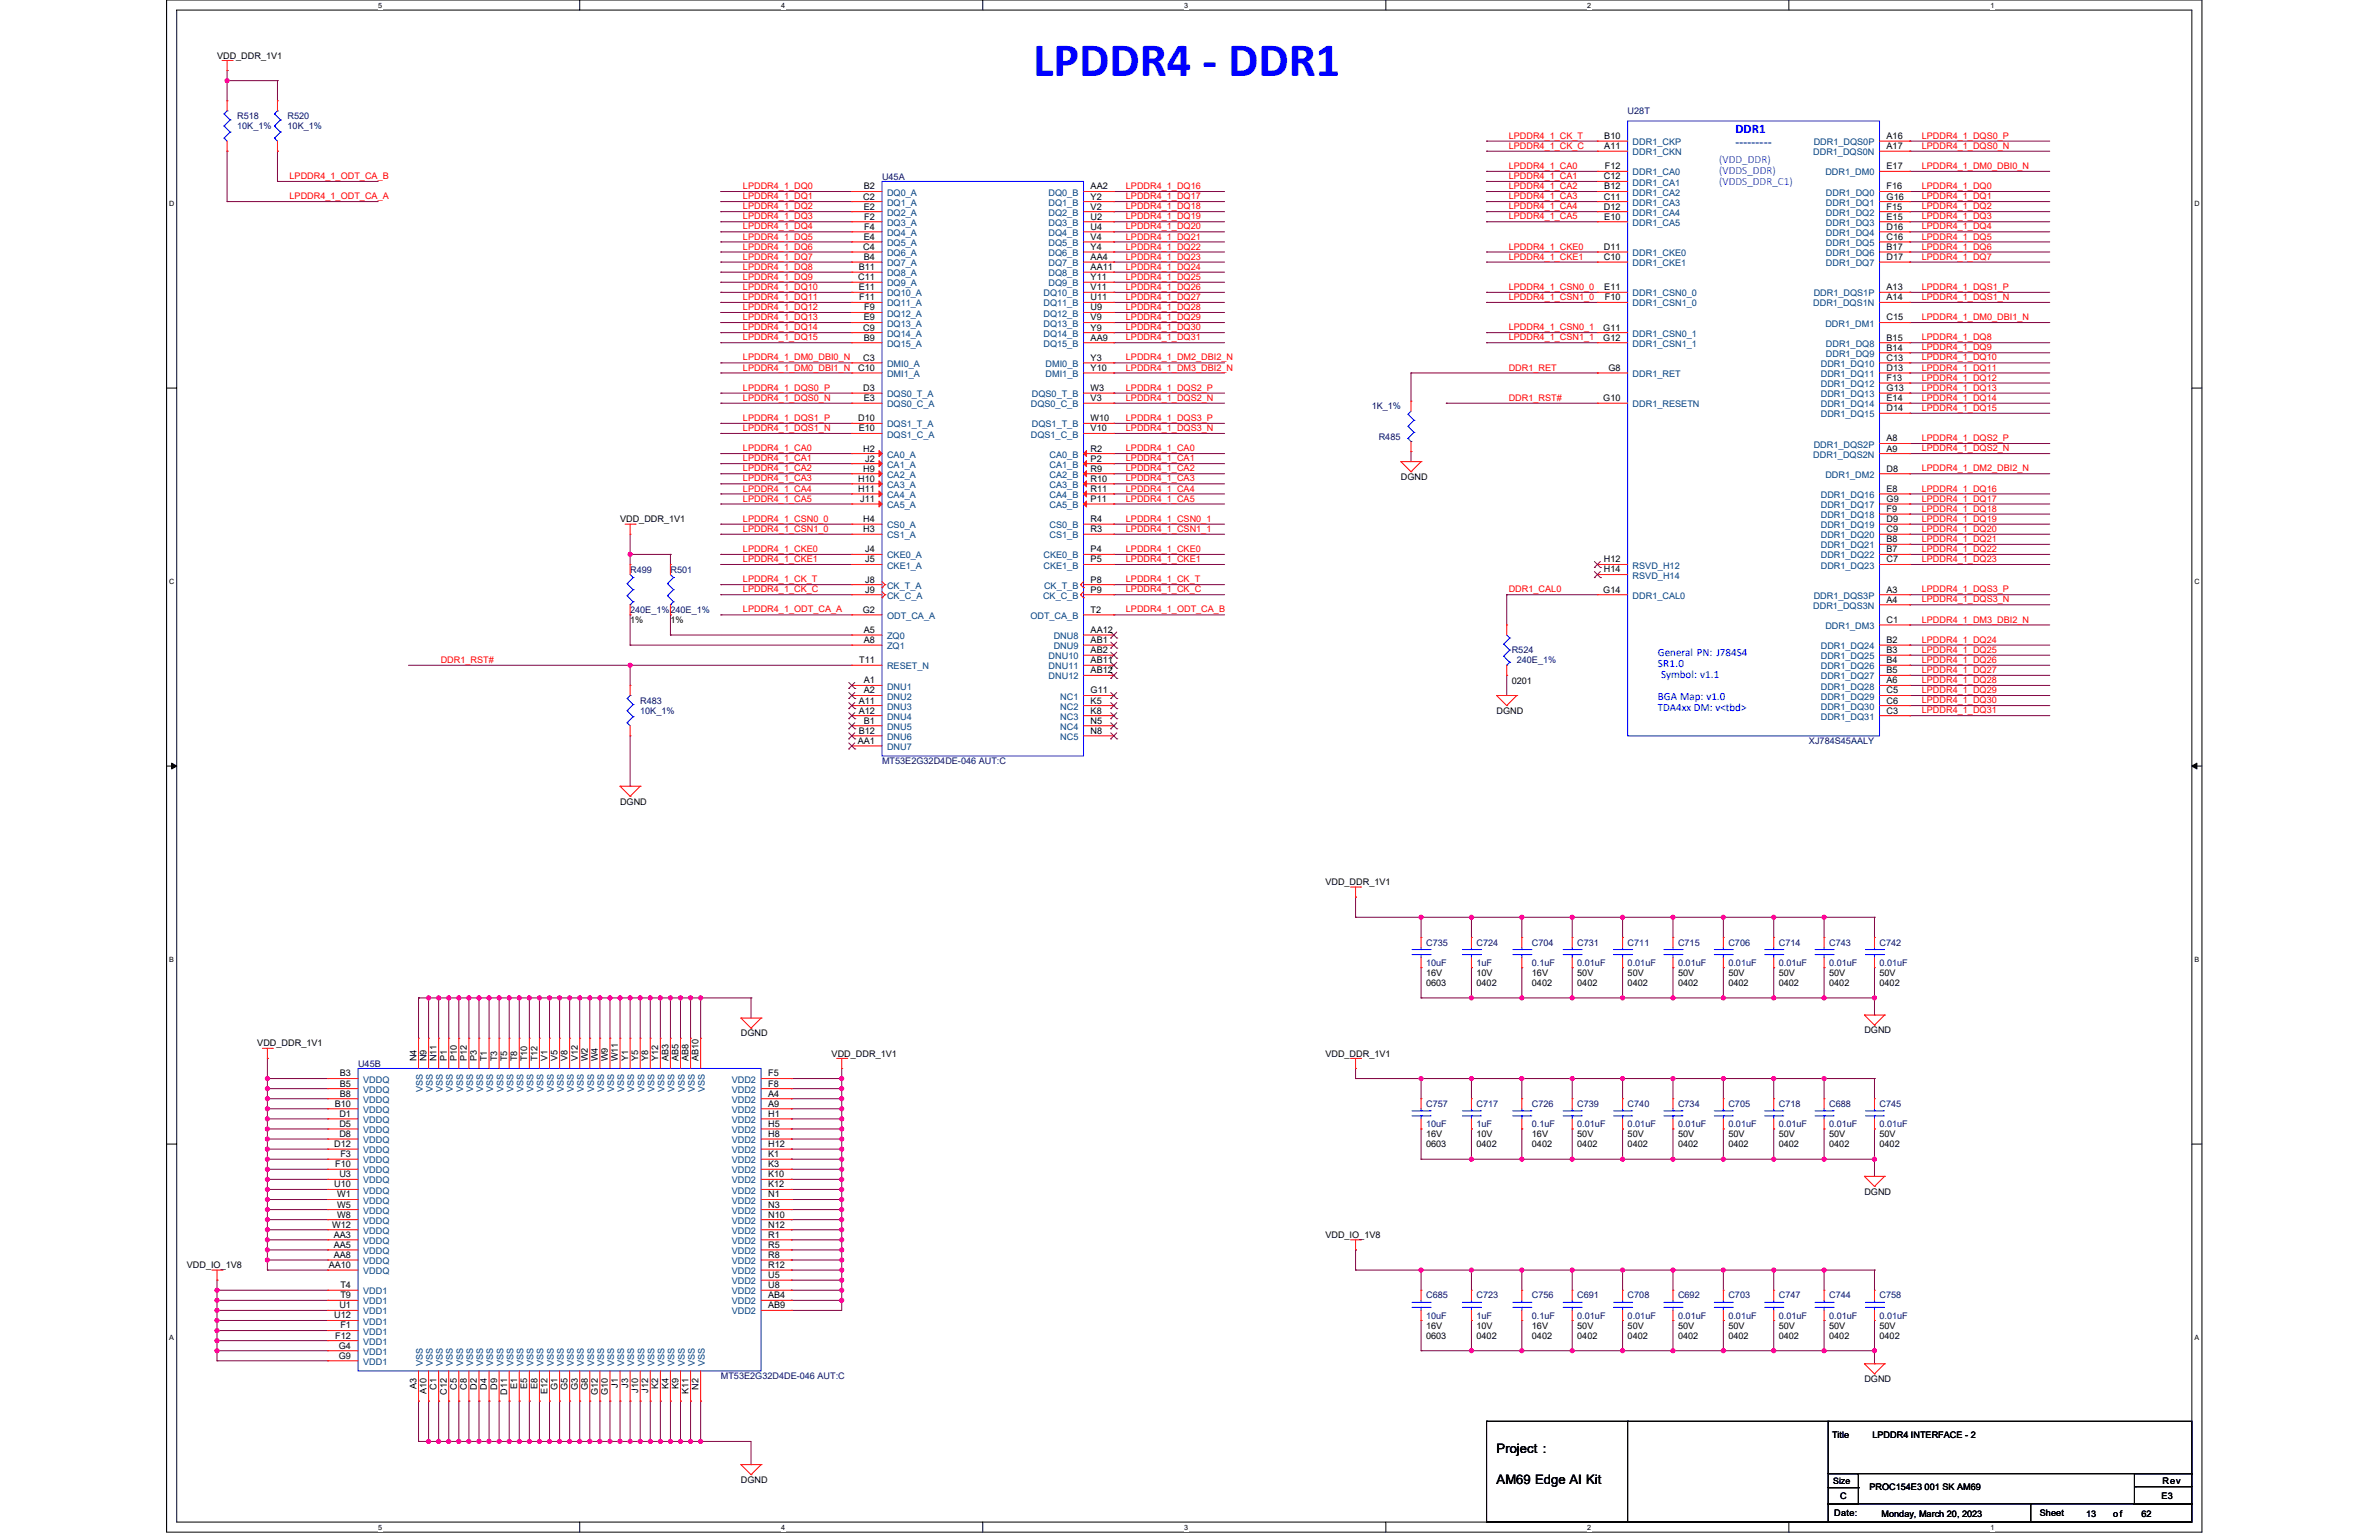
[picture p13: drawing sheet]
<svg xmlns="http://www.w3.org/2000/svg" width="432mm" height="279mm" viewBox="0 0 432 279" stroke-linecap="round" stroke-linejoin="round" font-family="sans-serif">
<defs><g id="words">
<text font-size="8.7" fill="#00f" x="187.5" y="13.8">LPDDR4 - DDR1</text>
<g font-size="2.4">
<text x="271.6" y="263.7">Project :</text>
<text x="271.6" y="269.2">AM69 Edge AI Kit</text>
</g>
<g font-size="2.3" fill="#00f">
<text x="315" y="24.2">DDR1</text>
<text x="315" y="26.5">---------</text>
</g>
<g font-size="2" fill="#00f">
<text x="312.1" y="29.5">(VDD_DDR)</text>
<text x="312.1" y="31.5">(VDDS_DDR)</text>
<text x="312.1" y="33.5">(VDDS_DDR_C1)</text>
<text x="300.9" y="119">General PN: J784S4</text>
<text x="300.9" y="121">SR1.0</text>
<text x="301.5" y="123">Symbol: v1.1</text>
<text x="300.9" y="127">BGA Map: v1.0</text>
<text x="300.9" y="129">TDA4xx DM: v&lt;tbd&gt;</text>
</g>
<g font-size="1.6">
<text x="39.4" y="10.6">VDD_DDR_1V1</text>
<text x="291.2" y="25.2">B10</text>
<text x="291.2" y="27.1">A11</text>
<text x="342.4" y="25.2">A16</text>
<text x="342.4" y="27.1">A17</text>
<text x="156.8" y="34.4">B2</text>
<text x="197.9" y="34.4">AA2</text>
<text x="291.1" y="32.5">C12</text>
<text x="291.2" y="34.4">B12</text>
<text x="291.3" y="30.7">F12</text>
<text x="342.4" y="30.7">E17</text>
<text x="342.4" y="34.4">F16</text>
<text x="156.7" y="36.2">C2</text>
<text x="156.8" y="38">E2</text>
<text x="156.9" y="39.9">F2</text>
<text x="156.9" y="41.7">F4</text>
<text x="197.9" y="36.2">Y2</text>
<text x="197.9" y="38">V2</text>
<text x="197.9" y="39.9">U2</text>
<text x="197.9" y="41.7">U4</text>
<text x="291.1" y="36.2">C11</text>
<text x="291.1" y="38">D12</text>
<text x="291.2" y="39.9">E10</text>
<text x="342.4" y="36.2">G16</text>
<text x="342.4" y="38">F15</text>
<text x="342.4" y="39.9">E15</text>
<text x="342.4" y="41.7">D16</text>
<text x="156.7" y="45.3">C4</text>
<text x="156.8" y="47.2">B4</text>
<text x="156.8" y="43.5">E4</text>
<text x="197.9" y="43.5">V4</text>
<text x="197.9" y="45.3">Y4</text>
<text x="197.9" y="47.2">AA4</text>
<text x="291.1" y="45.3">D11</text>
<text x="291.1" y="47.2">C10</text>
<text x="342.4" y="43.5">C16</text>
<text x="342.4" y="45.3">B17</text>
<text x="342.4" y="47.2">D17</text>
<text x="155.8" y="50.8">C11</text>
<text x="155.9" y="49">B11</text>
<text x="155.9" y="52.7">E11</text>
<text x="197.9" y="49">AA11</text>
<text x="197.9" y="50.8">Y11</text>
<text x="197.9" y="52.7">V11</text>
<text x="291.2" y="52.7">E11</text>
<text x="342.4" y="52.7">A13</text>
<text x="156" y="54.5">F11</text>
<text x="156.7" y="60">C9</text>
<text x="156.8" y="58.1">E9</text>
<text x="156.9" y="56.3">F9</text>
<text x="197.9" y="54.5">U11</text>
<text x="197.9" y="56.3">U9</text>
<text x="197.9" y="58.1">V9</text>
<text x="197.9" y="60">Y9</text>
<text x="291" y="60">G11</text>
<text x="291.3" y="54.5">F10</text>
<text x="342.4" y="54.5">A14</text>
<text x="342.4" y="58.1">C15</text>
<text x="156.7" y="65.5">C3</text>
<text x="156.8" y="61.8">B9</text>
<text x="197.9" y="61.8">AA9</text>
<text x="197.9" y="65.5">Y3</text>
<text x="291" y="61.8">G12</text>
<text x="342.4" y="61.8">B15</text>
<text x="342.4" y="63.6">B14</text>
<text x="342.4" y="65.5">C13</text>
<text x="155.8" y="67.3">C10</text>
<text x="156.7" y="70.9">D3</text>
<text x="197.9" y="67.3">Y10</text>
<text x="197.9" y="70.9">W3</text>
<text x="291.9" y="67.3">G8</text>
<text x="342.4" y="67.3">D13</text>
<text x="342.4" y="69.1">F13</text>
<text x="342.4" y="70.9">G13</text>
<text x="155.8" y="76.4">D10</text>
<text x="156.8" y="72.8">E3</text>
<text x="197.9" y="76.4">W10</text>
<text x="197.9" y="72.8">V3</text>
<text x="291" y="72.8">G10</text>
<text x="342.4" y="72.8">E14</text>
<text x="342.4" y="74.6">D14</text>
<text x="155.9" y="78.3">E10</text>
<text x="156.7" y="81.9">H2</text>
<text x="157.1" y="83.8">J2</text>
<text x="197.9" y="78.3">V10</text>
<text x="197.9" y="81.9">R2</text>
<text x="197.9" y="83.8">P2</text>
<text x="342.4" y="80.1">A8</text>
<text x="342.4" y="81.9">A9</text>
<text x="155.8" y="87.4">H10</text>
<text x="155.8" y="89.2">H11</text>
<text x="156.7" y="85.6">H9</text>
<text x="197.9" y="85.6">R9</text>
<text x="197.9" y="87.4">R10</text>
<text x="197.9" y="89.2">R11</text>
<text x="254.3" y="87.1">DGND</text>
<text x="342.4" y="85.6">D8</text>
<text x="342.4" y="89.2">E8</text>
<text x="112.5" y="94.8">VDD_DDR_1V1</text>
<text x="156.1" y="91.1">J11</text>
<text x="156.7" y="94.7">H4</text>
<text x="197.9" y="91.1">P11</text>
<text x="197.9" y="94.7">R4</text>
<text x="342.4" y="91.1">G9</text>
<text x="342.4" y="92.9">F9</text>
<text x="342.4" y="94.7">D9</text>
<text x="156.7" y="96.6">H3</text>
<text x="157.1" y="100.2">J4</text>
<text x="197.9" y="96.6">R3</text>
<text x="197.9" y="100.2">P4</text>
<text x="342.4" y="96.6">C9</text>
<text x="342.4" y="98.4">B8</text>
<text x="342.4" y="100.2">B7</text>
<text x="157.1" y="102">J5</text>
<text x="157.1" y="105.7">J8</text>
<text x="157.1" y="107.5">J9</text>
<text x="197.9" y="102">P5</text>
<text x="197.9" y="105.7">P8</text>
<text x="197.9" y="107.5">P9</text>
<text x="291" y="107.5">G14</text>
<text x="291.1" y="102">H12</text>
<text x="291.1" y="103.9">H14</text>
<text x="342.4" y="102">C7</text>
<text x="342.4" y="107.5">A3</text>
<text x="114.4" y="113">1%</text>
<text x="121.7" y="113">1%</text>
<text x="156.6" y="111.2">G2</text>
<text x="197.9" y="111.2">T2</text>
<text x="342.4" y="109.4">A4</text>
<text x="342.4" y="113">C1</text>
<text x="156.8" y="114.8">A5</text>
<text x="156.8" y="116.7">A8</text>
<text x="197.9" y="116.7">AB1</text>
<text x="197.9" y="118.5">AB2</text>
<text x="197.9" y="114.8">AA12</text>
<text x="342.4" y="116.7">B2</text>
<text x="342.4" y="118.5">B3</text>
<text x="156" y="120.3">T11</text>
<text x="156.8" y="124">A1</text>
<text x="156.8" y="125.8">A2</text>
<text x="197.9" y="120.3">AB11</text>
<text x="197.9" y="122.2">AB12</text>
<text x="197.9" y="125.8">G11</text>
<text x="274.4" y="124">0201</text>
<text x="342.4" y="120.3">B4</text>
<text x="342.4" y="122.2">B5</text>
<text x="342.4" y="124">A6</text>
<text x="342.4" y="125.8">C5</text>
<text x="155.9" y="127.6">A11</text>
<text x="155.9" y="129.5">A12</text>
<text x="156.8" y="131.3">B1</text>
<text x="197.9" y="127.6">K5</text>
<text x="197.9" y="129.5">K8</text>
<text x="197.9" y="131.3">N5</text>
<text x="271.6" y="129.5">DGND</text>
<text x="342.4" y="127.6">C6</text>
<text x="342.4" y="129.5">C3</text>
<text x="155.7" y="135">AA1</text>
<text x="155.9" y="133.1">B12</text>
<text x="197.9" y="133.1">N8</text>
<text x="112.5" y="146">DGND</text>
<text x="240.6" y="160.6">VDD_DDR_1V1</text>
<text x="258.8" y="177.1">16V</text>
<text x="258.8" y="178.9">0603</text>
<text x="268" y="177.1">10V</text>
<text x="268" y="178.9">0402</text>
<text x="278" y="177.1">16V</text>
<text x="278" y="178.9">0402</text>
<text x="286.3" y="177.1">50V</text>
<text x="286.3" y="178.9">0402</text>
<text x="295.4" y="177.1">50V</text>
<text x="295.4" y="178.9">0402</text>
<text x="304.6" y="177.1">50V</text>
<text x="304.6" y="178.9">0402</text>
<text x="313.7" y="177.1">50V</text>
<text x="313.7" y="178.9">0402</text>
<text x="322.9" y="177.1">50V</text>
<text x="322.9" y="178.9">0402</text>
<text x="332" y="177.1">50V</text>
<text x="332" y="178.9">0402</text>
<text x="341.1" y="177.1">50V</text>
<text x="341.1" y="178.9">0402</text>
<text x="46.7" y="189.9">VDD_DDR_1V1</text>
<text x="134.5" y="188">DGND</text>
<text x="150.9" y="191.7">VDD_DDR_1V1</text>
<text x="240.6" y="191.7">VDD_DDR_1V1</text>
<text x="338.4" y="187.5">DGND</text>
<text x="61.7" y="195.3">B3</text>
<text x="61.7" y="197.1">B5</text>
<text x="75.6" y="192.6" transform="rotate(-90 75.6 192.6)">N4</text>
<text x="77.4" y="192.6" transform="rotate(-90 77.4 192.6)">N9</text>
<text x="79.2" y="192.6" transform="rotate(-90 79.2 192.6)">N11</text>
<text x="81.1" y="192.6" transform="rotate(-90 81.1 192.6)">P1</text>
<text x="82.9" y="192.6" transform="rotate(-90 82.9 192.6)">P10</text>
<text x="84.7" y="192.6" transform="rotate(-90 84.7 192.6)">P12</text>
<text x="86.6" y="192.6" transform="rotate(-90 86.6 192.6)">P3</text>
<text x="88.4" y="192.6" transform="rotate(-90 88.4 192.6)">T1</text>
<text x="90.2" y="192.6" transform="rotate(-90 90.2 192.6)">T3</text>
<text x="92" y="192.6" transform="rotate(-90 92 192.6)">T5</text>
<text x="93.9" y="192.6" transform="rotate(-90 93.9 192.6)">T8</text>
<text x="95.7" y="192.6" transform="rotate(-90 95.7 192.6)">T10</text>
<text x="97.5" y="192.6" transform="rotate(-90 97.5 192.6)">T12</text>
<text x="99.4" y="192.6" transform="rotate(-90 99.4 192.6)">V1</text>
<text x="101.2" y="192.6" transform="rotate(-90 101.2 192.6)">V5</text>
<text x="103" y="192.6" transform="rotate(-90 103 192.6)">V8</text>
<text x="104.9" y="192.6" transform="rotate(-90 104.9 192.6)">V12</text>
<text x="106.7" y="192.6" transform="rotate(-90 106.7 192.6)">W2</text>
<text x="108.5" y="192.6" transform="rotate(-90 108.5 192.6)">W4</text>
<text x="110.3" y="192.6" transform="rotate(-90 110.3 192.6)">W9</text>
<text x="112.2" y="192.6" transform="rotate(-90 112.2 192.6)">W11</text>
<text x="114" y="192.6" transform="rotate(-90 114 192.6)">Y1</text>
<text x="115.8" y="192.6" transform="rotate(-90 115.8 192.6)">Y5</text>
<text x="117.7" y="192.6" transform="rotate(-90 117.7 192.6)">Y8</text>
<text x="119.5" y="192.6" transform="rotate(-90 119.5 192.6)">Y12</text>
<text x="121.3" y="192.6" transform="rotate(-90 121.3 192.6)">AB3</text>
<text x="123.1" y="192.6" transform="rotate(-90 123.1 192.6)">AB5</text>
<text x="125" y="192.6" transform="rotate(-90 125 192.6)">AB8</text>
<text x="126.8" y="192.6" transform="rotate(-90 126.8 192.6)">AB10</text>
<text x="139.4" y="195.3">F5</text>
<text x="139.4" y="197.1">F8</text>
<text x="60.8" y="200.8">B10</text>
<text x="61.6" y="202.6">D1</text>
<text x="61.7" y="199">B8</text>
<text x="139.4" y="199">A4</text>
<text x="139.4" y="200.8">A9</text>
<text x="139.4" y="202.6">H1</text>
<text x="60.7" y="208.1">D12</text>
<text x="61.6" y="204.5">D5</text>
<text x="61.6" y="206.3">D8</text>
<text x="61.8" y="209.9">F3</text>
<text x="139.4" y="204.5">H5</text>
<text x="139.4" y="206.3">H8</text>
<text x="139.4" y="208.1">H12</text>
<text x="139.4" y="209.9">K1</text>
<text x="258.8" y="206.3">16V</text>
<text x="258.8" y="208.1">0603</text>
<text x="268" y="206.3">10V</text>
<text x="268" y="208.1">0402</text>
<text x="278" y="206.3">16V</text>
<text x="278" y="208.1">0402</text>
<text x="286.3" y="206.3">50V</text>
<text x="286.3" y="208.1">0402</text>
<text x="295.4" y="206.3">50V</text>
<text x="295.4" y="208.1">0402</text>
<text x="304.6" y="206.3">50V</text>
<text x="304.6" y="208.1">0402</text>
<text x="313.7" y="206.3">50V</text>
<text x="313.7" y="208.1">0402</text>
<text x="322.9" y="206.3">50V</text>
<text x="322.9" y="208.1">0402</text>
<text x="332" y="206.3">50V</text>
<text x="332" y="208.1">0402</text>
<text x="341.1" y="206.3">50V</text>
<text x="341.1" y="208.1">0402</text>
<text x="60.7" y="215.4">U10</text>
<text x="60.9" y="211.8">F10</text>
<text x="61.6" y="213.6">U3</text>
<text x="139.4" y="211.8">K3</text>
<text x="139.4" y="213.6">K10</text>
<text x="139.4" y="215.4">K12</text>
<text x="61.2" y="217.3">W1</text>
<text x="61.2" y="219.1">W5</text>
<text x="61.2" y="220.9">W8</text>
<text x="139.4" y="217.3">N1</text>
<text x="139.4" y="219.1">N3</text>
<text x="139.4" y="220.9">N10</text>
<text x="338.4" y="216.7">DGND</text>
<text x="60.3" y="222.7">W12</text>
<text x="60.6" y="224.6">AA3</text>
<text x="60.6" y="226.4">AA5</text>
<text x="139.4" y="222.7">N12</text>
<text x="139.4" y="224.6">R1</text>
<text x="139.4" y="226.4">R5</text>
<text x="240.6" y="224.6">VDD_IO_1V8</text>
<text x="33.9" y="230.1">VDD_IO_1V8</text>
<text x="59.7" y="230.1">AA10</text>
<text x="60.6" y="228.2">AA8</text>
<text x="61.8" y="233.7">T4</text>
<text x="139.4" y="228.2">R8</text>
<text x="139.4" y="230.1">R12</text>
<text x="139.4" y="231.9">U5</text>
<text x="139.4" y="233.7">U8</text>
<text x="60.7" y="239.2">U12</text>
<text x="61.6" y="237.4">U1</text>
<text x="61.8" y="235.5">T9</text>
<text x="139.4" y="235.5">AB4</text>
<text x="139.4" y="237.4">AB9</text>
<text x="60.9" y="242.9">F12</text>
<text x="61.5" y="244.7">G4</text>
<text x="61.8" y="241">F1</text>
<text x="258.8" y="241.1">16V</text>
<text x="258.8" y="242.9">0603</text>
<text x="268" y="241.1">10V</text>
<text x="268" y="242.9">0402</text>
<text x="278" y="241.1">16V</text>
<text x="278" y="242.9">0402</text>
<text x="286.3" y="241.1">50V</text>
<text x="286.3" y="242.9">0402</text>
<text x="295.4" y="241.1">50V</text>
<text x="295.4" y="242.9">0402</text>
<text x="304.6" y="241.1">50V</text>
<text x="304.6" y="242.9">0402</text>
<text x="313.7" y="241.1">50V</text>
<text x="313.7" y="242.9">0402</text>
<text x="322.9" y="241.1">50V</text>
<text x="322.9" y="242.9">0402</text>
<text x="332" y="241.1">50V</text>
<text x="332" y="242.9">0402</text>
<text x="341.1" y="241.1">50V</text>
<text x="341.1" y="242.9">0402</text>
<text x="61.5" y="246.5">G9</text>
<text x="112.2" y="251.7" transform="rotate(-90 112.2 251.7)">J1</text>
<text x="114" y="251.7" transform="rotate(-90 114 251.7)">J3</text>
<text x="338.4" y="250.7">DGND</text>
<text x="75.6" y="252" transform="rotate(-90 75.6 252)">A3</text>
<text x="77.4" y="252.9" transform="rotate(-90 77.4 252.9)">A10</text>
<text x="79.2" y="252.1" transform="rotate(-90 79.2 252.1)">C1</text>
<text x="81.1" y="253" transform="rotate(-90 81.1 253)">C12</text>
<text x="82.9" y="252.1" transform="rotate(-90 82.9 252.1)">C5</text>
<text x="84.7" y="252.1" transform="rotate(-90 84.7 252.1)">C8</text>
<text x="86.6" y="252.1" transform="rotate(-90 86.6 252.1)">D2</text>
<text x="88.4" y="252.1" transform="rotate(-90 88.4 252.1)">D4</text>
<text x="90.2" y="252.1" transform="rotate(-90 90.2 252.1)">D9</text>
<text x="92" y="253" transform="rotate(-90 92 253)">D11</text>
<text x="93.9" y="252" transform="rotate(-90 93.9 252)">E1</text>
<text x="95.7" y="252" transform="rotate(-90 95.7 252)">E5</text>
<text x="97.5" y="252" transform="rotate(-90 97.5 252)">E8</text>
<text x="99.4" y="252.9" transform="rotate(-90 99.4 252.9)">E12</text>
<text x="101.2" y="252.2" transform="rotate(-90 101.2 252.2)">G1</text>
<text x="103" y="252.2" transform="rotate(-90 103 252.2)">G5</text>
<text x="104.9" y="252.2" transform="rotate(-90 104.9 252.2)">G3</text>
<text x="106.7" y="252.2" transform="rotate(-90 106.7 252.2)">G8</text>
<text x="108.5" y="253.1" transform="rotate(-90 108.5 253.1)">G12</text>
<text x="110.3" y="253.1" transform="rotate(-90 110.3 253.1)">G10</text>
<text x="115.8" y="252.7" transform="rotate(-90 115.8 252.7)">J10</text>
<text x="117.7" y="252.7" transform="rotate(-90 117.7 252.7)">J12</text>
<text x="119.5" y="252" transform="rotate(-90 119.5 252)">K2</text>
<text x="121.3" y="252" transform="rotate(-90 121.3 252)">K4</text>
<text x="123.1" y="252" transform="rotate(-90 123.1 252)">K9</text>
<text x="125" y="252.9" transform="rotate(-90 125 252.9)">K11</text>
<text x="126.8" y="252.1" transform="rotate(-90 126.8 252.1)">N2</text>
<text x="332.5" y="260.8">Title</text>
<text x="339.9" y="260.8">LPDDR4 INTERFACE - 2</text>
<text x="134.5" y="269">DGND</text>
<text x="332.7" y="269.2">Size</text>
<text x="392.5" y="269.2">Rev</text>
<text x="332.9" y="275.1">Date:</text>
<text x="334" y="272">C</text>
<text x="339.3" y="270.3">PROC154E3 001 SK AM69</text>
<text x="341.5" y="275.3">Monday, March 20, 2023</text>
<text x="370.2" y="275.1">Sheet</text>
<text x="378.6" y="275.3">13</text>
<text x="383.6" y="275.3">of</text>
<text x="388.7" y="275.3">62</text>
<text x="392.3" y="272">E3</text>
</g>
<g font-size="1.6" fill="#000080">
<text x="43" y="21.6">R518</text>
<text x="43" y="23.4">10K_1%</text>
<text x="52.2" y="21.6">R520</text>
<text x="52.2" y="23.4">10K_1%</text>
<text x="295.4" y="20.7">U28T</text>
<text x="160.1" y="32.6">U45A</text>
<text x="249" y="74.3">1K_1%</text>
<text x="250.2" y="79.8">R485</text>
<text x="114.4" y="103.9">R499</text>
<text x="121.7" y="103.9">R501</text>
<text x="114.4" y="111.2">240E_1%240E_1%</text>
<text x="274.4" y="118.5">R524</text>
<text x="275.3" y="120.4">240E_1%</text>
<text x="116.2" y="127.7">R483</text>
<text x="116.2" y="129.5">10K_1%</text>
<text x="328.3" y="135">XJ784S45AALY</text>
<text x="160.1" y="138.6">MT53E2G32D4DE-046 AUT:C</text>
<text x="258.8" y="171.6">C735</text>
<text x="268" y="171.6">C724</text>
<text x="278" y="171.6">C704</text>
<text x="286.3" y="171.6">C731</text>
<text x="295.4" y="171.6">C711</text>
<text x="304.6" y="171.6">C715</text>
<text x="313.7" y="171.6">C706</text>
<text x="322.9" y="171.6">C714</text>
<text x="332" y="171.6">C743</text>
<text x="341.1" y="171.6">C742</text>
<text x="258.8" y="175.2">10uF</text>
<text x="268" y="175.2">1uF</text>
<text x="278" y="175.2">0.1uF</text>
<text x="286.3" y="175.2">0.01uF</text>
<text x="295.4" y="175.2">0.01uF</text>
<text x="304.6" y="175.2">0.01uF</text>
<text x="313.7" y="175.2">0.01uF</text>
<text x="322.9" y="175.2">0.01uF</text>
<text x="332" y="175.2">0.01uF</text>
<text x="341.1" y="175.2">0.01uF</text>
<text x="65" y="193.5">U45B</text>
<text x="258.8" y="200.8">C757</text>
<text x="268" y="200.8">C717</text>
<text x="278" y="200.8">C726</text>
<text x="286.3" y="200.8">C739</text>
<text x="295.4" y="200.8">C740</text>
<text x="304.6" y="200.8">C734</text>
<text x="313.7" y="200.8">C705</text>
<text x="322.9" y="200.8">C718</text>
<text x="332" y="200.8">C688</text>
<text x="341.1" y="200.8">C745</text>
<text x="258.8" y="204.5">10uF</text>
<text x="268" y="204.5">1uF</text>
<text x="278" y="204.5">0.1uF</text>
<text x="286.3" y="204.5">0.01uF</text>
<text x="295.4" y="204.5">0.01uF</text>
<text x="304.6" y="204.5">0.01uF</text>
<text x="313.7" y="204.5">0.01uF</text>
<text x="322.9" y="204.5">0.01uF</text>
<text x="332" y="204.5">0.01uF</text>
<text x="341.1" y="204.5">0.01uF</text>
<text x="258.8" y="235.6">C685</text>
<text x="258.8" y="239.2">10uF</text>
<text x="268" y="235.6">C723</text>
<text x="268" y="239.2">1uF</text>
<text x="278" y="235.6">C756</text>
<text x="278" y="239.2">0.1uF</text>
<text x="286.3" y="235.6">C691</text>
<text x="286.3" y="239.2">0.01uF</text>
<text x="295.4" y="235.6">C708</text>
<text x="295.4" y="239.2">0.01uF</text>
<text x="304.6" y="235.6">C692</text>
<text x="304.6" y="239.2">0.01uF</text>
<text x="313.7" y="235.6">C703</text>
<text x="313.7" y="239.2">0.01uF</text>
<text x="322.9" y="235.6">C747</text>
<text x="322.9" y="239.2">0.01uF</text>
<text x="332" y="235.6">C744</text>
<text x="332" y="239.2">0.01uF</text>
<text x="341.1" y="235.6">C758</text>
<text x="341.1" y="239.2">0.01uF</text>
<text x="130.8" y="250.2">MT53E2G32D4DE-046 AUT:C</text>
</g>
<g font-size="1.6" fill="#f00">
<text x="273.8" y="27">LPDDR4_1_CK_C</text>
<text x="273.8" y="25.2">LPDDR4_1_CK_T</text>
<text x="348.8" y="25.2">LPDDR4_1_DQS0_P</text>
<text x="348.8" y="27">LPDDR4_1_DQS0_N</text>
<text x="52.6" y="32.5">LPDDR4_1_ODT_CA_B</text>
<text x="134.9" y="34.3">LPDDR4_1_DQ0</text>
<text x="204.3" y="34.3">LPDDR4_1_DQ16</text>
<text x="273.8" y="30.7">LPDDR4_1_CA0</text>
<text x="273.8" y="32.5">LPDDR4_1_CA1</text>
<text x="273.8" y="34.3">LPDDR4_1_CA2</text>
<text x="348.8" y="34.3">LPDDR4_1_DQ0</text>
<text x="348.8" y="30.7">LPDDR4_1_DM0_DBI0_N</text>
<text x="52.6" y="36.1">LPDDR4_1_ODT_CA_A</text>
<text x="134.9" y="36.1">LPDDR4_1_DQ1</text>
<text x="134.9" y="38">LPDDR4_1_DQ2</text>
<text x="134.9" y="39.8">LPDDR4_1_DQ3</text>
<text x="134.9" y="41.6">LPDDR4_1_DQ4</text>
<text x="204.3" y="36.1">LPDDR4_1_DQ17</text>
<text x="204.3" y="38">LPDDR4_1_DQ18</text>
<text x="204.3" y="39.8">LPDDR4_1_DQ19</text>
<text x="204.3" y="41.6">LPDDR4_1_DQ20</text>
<text x="273.8" y="36.1">LPDDR4_1_CA3</text>
<text x="273.8" y="38">LPDDR4_1_CA4</text>
<text x="273.8" y="39.8">LPDDR4_1_CA5</text>
<text x="348.8" y="36.1">LPDDR4_1_DQ1</text>
<text x="348.8" y="38">LPDDR4_1_DQ2</text>
<text x="348.8" y="39.8">LPDDR4_1_DQ3</text>
<text x="348.8" y="41.6">LPDDR4_1_DQ4</text>
<text x="134.9" y="43.5">LPDDR4_1_DQ5</text>
<text x="134.9" y="45.3">LPDDR4_1_DQ6</text>
<text x="134.9" y="47.1">LPDDR4_1_DQ7</text>
<text x="204.3" y="43.5">LPDDR4_1_DQ21</text>
<text x="204.3" y="45.3">LPDDR4_1_DQ22</text>
<text x="204.3" y="47.1">LPDDR4_1_DQ23</text>
<text x="273.8" y="45.3">LPDDR4_1_CKE0</text>
<text x="273.8" y="47.1">LPDDR4_1_CKE1</text>
<text x="348.8" y="43.5">LPDDR4_1_DQ5</text>
<text x="348.8" y="45.3">LPDDR4_1_DQ6</text>
<text x="348.8" y="47.1">LPDDR4_1_DQ7</text>
<text x="134.9" y="48.9">LPDDR4_1_DQ8</text>
<text x="134.9" y="50.8">LPDDR4_1_DQ9</text>
<text x="134.9" y="52.6">LPDDR4_1_DQ10</text>
<text x="204.3" y="52.6">LPDDR4_1_DQ26</text>
<text x="204.3" y="50.8">LPDDR4_1_DQ25</text>
<text x="204.3" y="48.9">LPDDR4_1_DQ24</text>
<text x="273.8" y="52.6">LPDDR4_1_CSN0_0</text>
<text x="348.8" y="52.6">LPDDR4_1_DQS1_P</text>
<text x="134.9" y="54.4">LPDDR4_1_DQ11</text>
<text x="134.9" y="56.3">LPDDR4_1_DQ12</text>
<text x="134.9" y="58.1">LPDDR4_1_DQ13</text>
<text x="134.9" y="59.9">LPDDR4_1_DQ14</text>
<text x="204.3" y="54.4">LPDDR4_1_DQ27</text>
<text x="204.3" y="56.3">LPDDR4_1_DQ28</text>
<text x="204.3" y="58.1">LPDDR4_1_DQ29</text>
<text x="204.3" y="59.9">LPDDR4_1_DQ30</text>
<text x="273.8" y="54.4">LPDDR4_1_CSN1_0</text>
<text x="273.8" y="59.9">LPDDR4_1_CSN0_1</text>
<text x="348.8" y="54.4">LPDDR4_1_DQS1_N</text>
<text x="348.8" y="58.1">LPDDR4_1_DM0_DBI1_N</text>
<text x="134.9" y="61.7">LPDDR4_1_DQ15</text>
<text x="134.9" y="65.4">LPDDR4_1_DM0_DBI0_N</text>
<text x="204.3" y="61.7">LPDDR4_1_DQ31</text>
<text x="204.3" y="65.4">LPDDR4_1_DM2_DBI2_N</text>
<text x="273.8" y="61.7">LPDDR4_1_CSN1_1</text>
<text x="348.8" y="61.7">LPDDR4_1_DQ8</text>
<text x="348.8" y="63.6">LPDDR4_1_DQ9</text>
<text x="348.8" y="65.4">LPDDR4_1_DQ10</text>
<text x="134.9" y="67.2">LPDDR4_1_DM0_DBI1_N</text>
<text x="134.9" y="70.9">LPDDR4_1_DQS0_P</text>
<text x="204.3" y="67.2">LPDDR4_1_DM3_DBI2_N</text>
<text x="204.3" y="70.9">LPDDR4_1_DQS2_P</text>
<text x="273.8" y="67.2">DDR1_RET</text>
<text x="348.8" y="67.2">LPDDR4_1_DQ11</text>
<text x="348.8" y="69.1">LPDDR4_1_DQ12</text>
<text x="348.8" y="70.9">LPDDR4_1_DQ13</text>
<text x="134.9" y="76.4">LPDDR4_1_DQS1_P</text>
<text x="134.9" y="72.7">LPDDR4_1_DQS0_N</text>
<text x="204.3" y="76.4">LPDDR4_1_DQS3_P</text>
<text x="204.3" y="72.7">LPDDR4_1_DQS2_N</text>
<text x="273.8" y="72.7">DDR1_RST#</text>
<text x="348.8" y="72.7">LPDDR4_1_DQ14</text>
<text x="348.8" y="74.5">LPDDR4_1_DQ15</text>
<text x="134.9" y="78.2">LPDDR4_1_DQS1_N</text>
<text x="134.9" y="81.9">LPDDR4_1_CA0</text>
<text x="134.9" y="83.7">LPDDR4_1_CA1</text>
<text x="204.3" y="78.2">LPDDR4_1_DQS3_N</text>
<text x="204.3" y="81.9">LPDDR4_1_CA0</text>
<text x="204.3" y="83.7">LPDDR4_1_CA1</text>
<text x="348.8" y="80">LPDDR4_1_DQS2_P</text>
<text x="348.8" y="81.9">LPDDR4_1_DQS2_N</text>
<text x="134.9" y="85.5">LPDDR4_1_CA2</text>
<text x="134.9" y="87.4">LPDDR4_1_CA3</text>
<text x="134.9" y="89.2">LPDDR4_1_CA4</text>
<text x="204.3" y="85.5">LPDDR4_1_CA2</text>
<text x="204.3" y="87.4">LPDDR4_1_CA3</text>
<text x="204.3" y="89.2">LPDDR4_1_CA4</text>
<text x="348.8" y="89.2">LPDDR4_1_DQ16</text>
<text x="348.8" y="85.5">LPDDR4_1_DM2_DBI2_N</text>
<text x="134.9" y="91">LPDDR4_1_CA5</text>
<text x="134.9" y="94.7">LPDDR4_1_CSN0_0</text>
<text x="204.3" y="91">LPDDR4_1_CA5</text>
<text x="204.3" y="94.7">LPDDR4_1_CSN0_1</text>
<text x="348.8" y="91">LPDDR4_1_DQ17</text>
<text x="348.8" y="92.8">LPDDR4_1_DQ18</text>
<text x="348.8" y="94.7">LPDDR4_1_DQ19</text>
<text x="134.9" y="100.2">LPDDR4_1_CKE0</text>
<text x="134.9" y="102">LPDDR4_1_CKE1</text>
<text x="134.9" y="96.5">LPDDR4_1_CSN1_0</text>
<text x="204.3" y="100.2">LPDDR4_1_CKE0</text>
<text x="204.3" y="102">LPDDR4_1_CKE1</text>
<text x="204.3" y="96.5">LPDDR4_1_CSN1_1</text>
<text x="348.8" y="96.5">LPDDR4_1_DQ20</text>
<text x="348.8" y="98.3">LPDDR4_1_DQ21</text>
<text x="348.8" y="100.2">LPDDR4_1_DQ22</text>
<text x="348.8" y="102">LPDDR4_1_DQ23</text>
<text x="134.9" y="107.5">LPDDR4_1_CK_C</text>
<text x="134.9" y="105.6">LPDDR4_1_CK_T</text>
<text x="204.3" y="107.5">LPDDR4_1_CK_C</text>
<text x="204.3" y="105.6">LPDDR4_1_CK_T</text>
<text x="273.8" y="107.5">DDR1_CAL0</text>
<text x="348.8" y="107.5">LPDDR4_1_DQS3_P</text>
<text x="134.9" y="111.1">LPDDR4_1_ODT_CA_A</text>
<text x="204.3" y="111.1">LPDDR4_1_ODT_CA_B</text>
<text x="348.8" y="113">LPDDR4_1_DM3_DBI2_N</text>
<text x="348.8" y="109.3">LPDDR4_1_DQS3_N</text>
<text x="348.8" y="118.4">LPDDR4_1_DQ25</text>
<text x="348.8" y="116.6">LPDDR4_1_DQ24</text>
<text x="80" y="120.3">DDR1_RST#</text>
<text x="348.8" y="120.3">LPDDR4_1_DQ26</text>
<text x="348.8" y="122.1">LPDDR4_1_DQ27</text>
<text x="348.8" y="123.9">LPDDR4_1_DQ28</text>
<text x="348.8" y="125.8">LPDDR4_1_DQ29</text>
<text x="348.8" y="127.6">LPDDR4_1_DQ30</text>
<text x="348.8" y="129.4">LPDDR4_1_DQ31</text>
</g>
<g font-size="1.6" fill="#004080">
<text x="296.3" y="26.3">DDR1_CKP</text>
<text x="296.3" y="28.2">DDR1_CKN</text>
<text x="329.1" y="28.2">DDR1_DQS0N</text>
<text x="329.2" y="26.3">DDR1_DQS0P</text>
<text x="161" y="35.5">DQ0_A</text>
<text x="190.3" y="35.5">DQ0_B</text>
<text x="296.3" y="31.8">DDR1_CA0</text>
<text x="296.3" y="33.7">DDR1_CA1</text>
<text x="296.3" y="35.5">DDR1_CA2</text>
<text x="331.3" y="31.8">DDR1_DM0</text>
<text x="331.4" y="35.5">DDR1_DQ0</text>
<text x="161" y="37.3">DQ1_A</text>
<text x="161" y="41">DQ3_A</text>
<text x="161" y="39.1">DQ2_A</text>
<text x="190.3" y="37.3">DQ1_B</text>
<text x="190.3" y="39.1">DQ2_B</text>
<text x="190.3" y="41">DQ3_B</text>
<text x="296.3" y="37.3">DDR1_CA3</text>
<text x="296.3" y="39.1">DDR1_CA4</text>
<text x="296.3" y="41">DDR1_CA5</text>
<text x="331.4" y="37.3">DDR1_DQ1</text>
<text x="331.4" y="39.1">DDR1_DQ2</text>
<text x="331.4" y="41">DDR1_DQ3</text>
<text x="161" y="46.5">DQ6_A</text>
<text x="161" y="44.6">DQ5_A</text>
<text x="161" y="42.8">DQ4_A</text>
<text x="190.3" y="42.8">DQ4_B</text>
<text x="190.3" y="44.6">DQ5_B</text>
<text x="190.3" y="46.5">DQ6_B</text>
<text x="296.3" y="46.5">DDR1_CKE0</text>
<text x="331.4" y="42.8">DDR1_DQ4</text>
<text x="331.4" y="44.6">DDR1_DQ5</text>
<text x="331.4" y="46.5">DDR1_DQ6</text>
<text x="161" y="48.3">DQ7_A</text>
<text x="161" y="50.1">DQ8_A</text>
<text x="161" y="51.9">DQ9_A</text>
<text x="161" y="53.8">DQ10_A</text>
<text x="189.4" y="53.8">DQ10_B</text>
<text x="190.3" y="48.3">DQ7_B</text>
<text x="190.3" y="50.1">DQ8_B</text>
<text x="190.3" y="51.9">DQ9_B</text>
<text x="296.3" y="48.3">DDR1_CKE1</text>
<text x="296.3" y="53.8">DDR1_CSN0_0</text>
<text x="329.2" y="53.8">DDR1_DQS1P</text>
<text x="331.4" y="48.3">DDR1_DQ7</text>
<text x="161" y="59.3">DQ13_A</text>
<text x="161" y="55.6">DQ11_A</text>
<text x="161" y="57.4">DQ12_A</text>
<text x="189.4" y="55.6">DQ11_B</text>
<text x="189.4" y="57.4">DQ12_B</text>
<text x="189.4" y="59.3">DQ13_B</text>
<text x="296.3" y="55.6">DDR1_CSN1_0</text>
<text x="329.1" y="55.6">DDR1_DQS1N</text>
<text x="331.3" y="59.3">DDR1_DM1</text>
<text x="161" y="62.9">DQ15_A</text>
<text x="161" y="61.1">DQ14_A</text>
<text x="189.4" y="61.1">DQ14_B</text>
<text x="189.4" y="62.9">DQ15_B</text>
<text x="296.3" y="61.1">DDR1_CSN0_1</text>
<text x="296.3" y="62.9">DDR1_CSN1_1</text>
<text x="331.4" y="62.9">DDR1_DQ8</text>
<text x="331.4" y="64.8">DDR1_DQ9</text>
<text x="161" y="66.6">DMI0_A</text>
<text x="161" y="68.4">DMI1_A</text>
<text x="189.8" y="66.6">DMI0_B</text>
<text x="189.8" y="68.4">DMI1_B</text>
<text x="296.3" y="68.4">DDR1_RET</text>
<text x="330.5" y="66.6">DDR1_DQ10</text>
<text x="330.5" y="68.4">DDR1_DQ11</text>
<text x="330.5" y="70.2">DDR1_DQ12</text>
<text x="161" y="72.1">DQS0_T_A</text>
<text x="161" y="77.6">DQS1_T_A</text>
<text x="161" y="73.9">DQS0_C_A</text>
<text x="187.1" y="73.9">DQS0_C_B</text>
<text x="187.3" y="72.1">DQS0_T_B</text>
<text x="187.3" y="77.6">DQS1_T_B</text>
<text x="296.3" y="73.9">DDR1_RESETN</text>
<text x="330.5" y="72.1">DDR1_DQ13</text>
<text x="330.5" y="73.9">DDR1_DQ14</text>
<text x="330.5" y="75.7">DDR1_DQ15</text>
<text x="161" y="79.4">DQS1_C_A</text>
<text x="161" y="83">CA0_A</text>
<text x="187.1" y="79.4">DQS1_C_B</text>
<text x="190.5" y="83">CA0_B</text>
<text x="329.1" y="83">DDR1_DQS2N</text>
<text x="329.2" y="81.2">DDR1_DQS2P</text>
<text x="161" y="84.9">CA1_A</text>
<text x="161" y="86.7">CA2_A</text>
<text x="161" y="88.5">CA3_A</text>
<text x="190.5" y="84.9">CA1_B</text>
<text x="190.5" y="86.7">CA2_B</text>
<text x="190.5" y="88.5">CA3_B</text>
<text x="331.3" y="86.7">DDR1_DM2</text>
<text x="161" y="90.4">CA4_A</text>
<text x="161" y="92.2">CA5_A</text>
<text x="161" y="95.8">CS0_A</text>
<text x="190.5" y="92.2">CA5_B</text>
<text x="190.5" y="90.4">CA4_B</text>
<text x="190.5" y="95.8">CS0_B</text>
<text x="330.5" y="90.4">DDR1_DQ16</text>
<text x="330.5" y="92.2">DDR1_DQ17</text>
<text x="330.5" y="94">DDR1_DQ18</text>
<text x="330.5" y="95.8">DDR1_DQ19</text>
<text x="161" y="97.7">CS1_A</text>
<text x="161" y="101.3">CKE0_A</text>
<text x="189.4" y="101.3">CKE0_B</text>
<text x="190.5" y="97.7">CS1_B</text>
<text x="330.5" y="97.7">DDR1_DQ20</text>
<text x="330.5" y="99.5">DDR1_DQ21</text>
<text x="330.5" y="101.3">DDR1_DQ22</text>
<text x="161" y="103.2">CKE1_A</text>
<text x="161" y="106.8">CK_T_A</text>
<text x="189.4" y="103.2">CKE1_B</text>
<text x="189.5" y="106.8">CK_T_B</text>
<text x="296.3" y="103.2">RSVD_H12</text>
<text x="296.3" y="105">RSVD_H14</text>
<text x="330.5" y="103.2">DDR1_DQ23</text>
<text x="161" y="112.3">ODT_CA_A</text>
<text x="161" y="108.6">CK_C_A</text>
<text x="187" y="112.3">ODT_CA_B</text>
<text x="189.3" y="108.6">CK_C_B</text>
<text x="296.3" y="108.6">DDR1_CAL0</text>
<text x="329.1" y="110.5">DDR1_DQS3N</text>
<text x="329.2" y="108.6">DDR1_DQS3P</text>
<text x="161" y="116">ZQ0</text>
<text x="161" y="117.8">ZQ1</text>
<text x="190.3" y="119.6">DNU10</text>
<text x="191.2" y="117.8">DNU9</text>
<text x="191.2" y="116">DNU8</text>
<text x="330.5" y="117.8">DDR1_DQ24</text>
<text x="330.5" y="119.6">DDR1_DQ25</text>
<text x="331.3" y="114.1">DDR1_DM3</text>
<text x="161" y="121.4">RESET_N</text>
<text x="161" y="125.1">DNU1</text>
<text x="190.3" y="121.4">DNU11</text>
<text x="190.3" y="123.3">DNU12</text>
<text x="330.5" y="121.4">DDR1_DQ26</text>
<text x="330.5" y="123.3">DDR1_DQ27</text>
<text x="330.5" y="125.1">DDR1_DQ28</text>
<text x="161" y="126.9">DNU2</text>
<text x="161" y="128.8">DNU3</text>
<text x="161" y="130.6">DNU4</text>
<text x="192.4" y="126.9">NC1</text>
<text x="192.4" y="128.8">NC2</text>
<text x="192.4" y="130.6">NC3</text>
<text x="330.5" y="126.9">DDR1_DQ29</text>
<text x="330.5" y="128.8">DDR1_DQ30</text>
<text x="330.5" y="130.6">DDR1_DQ31</text>
<text x="161" y="132.4">DNU5</text>
<text x="161" y="134.2">DNU6</text>
<text x="161" y="136.1">DNU7</text>
<text x="192.4" y="132.4">NC4</text>
<text x="192.4" y="134.2">NC5</text>
<text x="65.9" y="196.4">VDDQ</text>
<text x="132.8" y="196.4">VDD2</text>
<text x="65.9" y="198.3">VDDQ</text>
<text x="65.9" y="200.1">VDDQ</text>
<text x="65.9" y="201.9">VDDQ</text>
<text x="65.9" y="203.7">VDDQ</text>
<text x="76.7" y="198.1" transform="rotate(-90 76.7 198.1)">VSS</text>
<text x="78.6" y="198.1" transform="rotate(-90 78.6 198.1)">VSS</text>
<text x="80.4" y="198.1" transform="rotate(-90 80.4 198.1)">VSS</text>
<text x="82.2" y="198.1" transform="rotate(-90 82.2 198.1)">VSS</text>
<text x="84" y="198.1" transform="rotate(-90 84 198.1)">VSS</text>
<text x="85.9" y="198.1" transform="rotate(-90 85.9 198.1)">VSS</text>
<text x="87.7" y="198.1" transform="rotate(-90 87.7 198.1)">VSS</text>
<text x="89.5" y="198.1" transform="rotate(-90 89.5 198.1)">VSS</text>
<text x="91.4" y="198.1" transform="rotate(-90 91.4 198.1)">VSS</text>
<text x="93.2" y="198.1" transform="rotate(-90 93.2 198.1)">VSS</text>
<text x="95" y="198.1" transform="rotate(-90 95 198.1)">VSS</text>
<text x="96.8" y="198.1" transform="rotate(-90 96.8 198.1)">VSS</text>
<text x="98.7" y="198.1" transform="rotate(-90 98.7 198.1)">VSS</text>
<text x="100.5" y="198.1" transform="rotate(-90 100.5 198.1)">VSS</text>
<text x="102.3" y="198.1" transform="rotate(-90 102.3 198.1)">VSS</text>
<text x="104.2" y="198.1" transform="rotate(-90 104.2 198.1)">VSS</text>
<text x="106" y="198.1" transform="rotate(-90 106 198.1)">VSS</text>
<text x="107.8" y="198.1" transform="rotate(-90 107.8 198.1)">VSS</text>
<text x="109.6" y="198.1" transform="rotate(-90 109.6 198.1)">VSS</text>
<text x="111.5" y="198.1" transform="rotate(-90 111.5 198.1)">VSS</text>
<text x="113.3" y="198.1" transform="rotate(-90 113.3 198.1)">VSS</text>
<text x="115.1" y="198.1" transform="rotate(-90 115.1 198.1)">VSS</text>
<text x="117" y="198.1" transform="rotate(-90 117 198.1)">VSS</text>
<text x="118.8" y="198.1" transform="rotate(-90 118.8 198.1)">VSS</text>
<text x="120.6" y="198.1" transform="rotate(-90 120.6 198.1)">VSS</text>
<text x="122.4" y="198.1" transform="rotate(-90 122.4 198.1)">VSS</text>
<text x="124.3" y="198.1" transform="rotate(-90 124.3 198.1)">VSS</text>
<text x="126.1" y="198.1" transform="rotate(-90 126.1 198.1)">VSS</text>
<text x="127.9" y="198.1" transform="rotate(-90 127.9 198.1)">VSS</text>
<text x="132.8" y="198.3">VDD2</text>
<text x="132.8" y="200.1">VDD2</text>
<text x="132.8" y="201.9">VDD2</text>
<text x="132.8" y="203.7">VDD2</text>
<text x="65.9" y="205.6">VDDQ</text>
<text x="65.9" y="207.4">VDDQ</text>
<text x="65.9" y="209.2">VDDQ</text>
<text x="132.8" y="205.6">VDD2</text>
<text x="132.8" y="207.4">VDD2</text>
<text x="132.8" y="209.2">VDD2</text>
<text x="65.9" y="211.1">VDDQ</text>
<text x="65.9" y="212.9">VDDQ</text>
<text x="65.9" y="214.7">VDDQ</text>
<text x="132.8" y="211.1">VDD2</text>
<text x="132.8" y="212.9">VDD2</text>
<text x="132.8" y="214.7">VDD2</text>
<text x="65.9" y="216.5">VDDQ</text>
<text x="65.9" y="218.4">VDDQ</text>
<text x="65.9" y="220.2">VDDQ</text>
<text x="132.8" y="216.5">VDD2</text>
<text x="132.8" y="218.4">VDD2</text>
<text x="132.8" y="220.2">VDD2</text>
<text x="65.9" y="225.7">VDDQ</text>
<text x="65.9" y="227.5">VDDQ</text>
<text x="65.9" y="222">VDDQ</text>
<text x="65.9" y="223.9">VDDQ</text>
<text x="132.8" y="222">VDD2</text>
<text x="132.8" y="223.9">VDD2</text>
<text x="132.8" y="225.7">VDD2</text>
<text x="132.8" y="227.5">VDD2</text>
<text x="65.9" y="229.3">VDDQ</text>
<text x="65.9" y="231.2">VDDQ</text>
<text x="132.8" y="229.3">VDD2</text>
<text x="132.8" y="231.2">VDD2</text>
<text x="132.8" y="233">VDD2</text>
<text x="65.9" y="234.8">VDD1</text>
<text x="65.9" y="236.7">VDD1</text>
<text x="65.9" y="238.5">VDD1</text>
<text x="132.8" y="234.8">VDD2</text>
<text x="132.8" y="236.7">VDD2</text>
<text x="132.8" y="238.5">VDD2</text>
<text x="65.9" y="240.3">VDD1</text>
<text x="65.9" y="242.1">VDD1</text>
<text x="65.9" y="244">VDD1</text>
<text x="65.9" y="245.8">VDD1</text>
<text x="65.9" y="247.6">VDD1</text>
<text x="76.7" y="247.8" transform="rotate(-90 76.7 247.8)">VSS</text>
<text x="78.6" y="247.8" transform="rotate(-90 78.6 247.8)">VSS</text>
<text x="80.4" y="247.8" transform="rotate(-90 80.4 247.8)">VSS</text>
<text x="82.2" y="247.8" transform="rotate(-90 82.2 247.8)">VSS</text>
<text x="84" y="247.8" transform="rotate(-90 84 247.8)">VSS</text>
<text x="85.9" y="247.8" transform="rotate(-90 85.9 247.8)">VSS</text>
<text x="87.7" y="247.8" transform="rotate(-90 87.7 247.8)">VSS</text>
<text x="89.5" y="247.8" transform="rotate(-90 89.5 247.8)">VSS</text>
<text x="91.4" y="247.8" transform="rotate(-90 91.4 247.8)">VSS</text>
<text x="93.2" y="247.8" transform="rotate(-90 93.2 247.8)">VSS</text>
<text x="95" y="247.8" transform="rotate(-90 95 247.8)">VSS</text>
<text x="96.8" y="247.8" transform="rotate(-90 96.8 247.8)">VSS</text>
<text x="98.7" y="247.8" transform="rotate(-90 98.7 247.8)">VSS</text>
<text x="100.5" y="247.8" transform="rotate(-90 100.5 247.8)">VSS</text>
<text x="102.3" y="247.8" transform="rotate(-90 102.3 247.8)">VSS</text>
<text x="104.2" y="247.8" transform="rotate(-90 104.2 247.8)">VSS</text>
<text x="106" y="247.8" transform="rotate(-90 106 247.8)">VSS</text>
<text x="107.8" y="247.8" transform="rotate(-90 107.8 247.8)">VSS</text>
<text x="109.6" y="247.8" transform="rotate(-90 109.6 247.8)">VSS</text>
<text x="111.5" y="247.8" transform="rotate(-90 111.5 247.8)">VSS</text>
<text x="113.3" y="247.8" transform="rotate(-90 113.3 247.8)">VSS</text>
<text x="115.1" y="247.8" transform="rotate(-90 115.1 247.8)">VSS</text>
<text x="117" y="247.8" transform="rotate(-90 117 247.8)">VSS</text>
<text x="118.8" y="247.8" transform="rotate(-90 118.8 247.8)">VSS</text>
<text x="120.6" y="247.8" transform="rotate(-90 120.6 247.8)">VSS</text>
<text x="122.4" y="247.8" transform="rotate(-90 122.4 247.8)">VSS</text>
<text x="124.3" y="247.8" transform="rotate(-90 124.3 247.8)">VSS</text>
<text x="126.1" y="247.8" transform="rotate(-90 126.1 247.8)">VSS</text>
<text x="127.9" y="247.8" transform="rotate(-90 127.9 247.8)">VSS</text>
</g>
<g font-size="1.3">
<text x="68.6" y="1.4">5</text>
<text x="141.8" y="1.4">4</text>
<text x="215" y="1.4">3</text>
<text x="288.1" y="1.4">2</text>
<text x="361.3" y="1.4">1</text>
<text x="30.7" y="37.3">D</text>
<text x="398.3" y="37.3">D</text>
<text x="30.7" y="105.9">C</text>
<text x="398.3" y="105.9">C</text>
<text x="30.7" y="174.5">B</text>
<text x="398.3" y="174.5">B</text>
<text x="30.7" y="243">A</text>
<text x="398.3" y="243">A</text>
<text x="68.6" y="277.5">5</text>
<text x="141.8" y="277.5">4</text>
<text x="215" y="277.5">3</text>
<text x="288.1" y="277.5">2</text>
<text x="361.3" y="277.5">1</text>
</g>
</g></defs>
<path d="M30.2 0h369.5v278h-369.5zM32.1 1.8h365.7v274.3h-365.7z" fill="none" stroke="#000" stroke-width=".18"/>
<g fill="#fff">
<path d="M68.7 .2h.7v1.4h-.7z"/>
<path d="M68.7 276.3h.7v1.5h-.7z"/>
</g>
<path d="M105.2 0v1.8M105.2 276.1v1.9" fill="none" stroke="#000" stroke-width=".18"/>
<g fill="#fff">
<path d="M141.8 .2h.7v1.4h-.7z"/>
<path d="M141.8 276.3h.7v1.5h-.7z"/>
</g>
<path d="M178.4 0v1.8M178.4 276.1v1.9" fill="none" stroke="#000" stroke-width=".18"/>
<g fill="#fff">
<path d="M215 .2h.7v1.4h-.7z"/>
<path d="M215 276.3h.7v1.5h-.7z"/>
</g>
<path d="M251.5 0v1.8M251.5 276.1v1.9" fill="none" stroke="#000" stroke-width=".18"/>
<g fill="#fff">
<path d="M288.1 .2h.7v1.4h-.7z"/>
<path d="M288.1 276.3h.7v1.5h-.7z"/>
</g>
<path d="M324.7 0v1.8M324.7 276.1v1.9" fill="none" stroke="#000" stroke-width=".18"/>
<g fill="#fff">
<path d="M361.3 .2h.7v1.4h-.7z"/>
<path d="M361.3 276.3h.7v1.5h-.7z"/>
<path d="M30.7 36.1h1v1.5h-1z"/>
<path d="M398.3 36.1h.9v1.5h-.9z"/>
<path d="M30.7 104.7h1v1.5h-1z"/>
<path d="M398.3 104.7h.9v1.5h-.9z"/>
</g>
<path d="M30.2 70.4h1.9M397.8 70.4h1.9" fill="none" stroke="#000" stroke-width=".18"/>
<g fill="#fff">
<path d="M30.7 173.3h.9v1.4h-.9z"/>
<path d="M398.3 173.3h.9v1.4h-.9z"/>
</g>
<path d="M30.2 139h1.9M31.2 138.5l.9 .5-.9 .5zM397.8 139l.9-.5v1zM397.8 139h1.9" fill="none" stroke="#000" stroke-width=".18"/>
<path d="M31.2 138.5l.9 .5-.9 .5zM397.8 139l.9-.5v1z" fill="#000"/>
<g fill="#fff">
<path d="M30.7 241.9h.9v1.4h-.9z"/>
<path d="M398.3 241.9h.9v1.4h-.9z"/>
</g>
<path d="M30.2 207.6h1.9M397.8 207.6h1.9" fill="none" stroke="#000" stroke-width=".18"/>
<g fill="none" stroke="#800040" stroke-width=".18">
<path d="M130.8 34.7h.1M130.8 36.6h.1M130.8 38.4h.1M130.8 34.7h23.8M130.8 36.6h23.8M130.8 38.4h23.8M130.8 40.2h.1M130.8 42.1h.1M130.8 43.9h.1M130.8 45.7h.1M130.8 47.5h.1M130.8 49.4h.1"/>
<path d="M130.8 51.2h.1M130.8 53h.1M130.8 54.9h.1M130.8 56.7h.1M130.8 58.5h.1M130.8 40.2h23.8M130.8 42.1h23.8M130.8 43.9h23.8M130.8 45.7h23.8M130.8 47.5h23.8M130.8 49.4h23.8M130.8 51.2h23.8"/>
<path d="M130.8 53h23.8M130.8 54.9h23.8M130.8 56.7h23.8M130.8 58.5h23.8M130.8 60.4h.1M130.8 62.2h.1M130.8 65.8h.1M130.8 67.7h.1M130.8 71.3h.1M130.8 76.8h.1M130.8 73.2h.1M130.8 78.6h.1"/>
<path d="M130.8 73.2h23.8M130.8 67.7h23.8M130.8 60.4h23.8M130.8 62.2h23.8M130.8 65.8h23.8M130.8 71.3h23.8M130.8 76.8h23.8M130.8 78.6h23.8M256.1 67.7h33.8M262.5 73.2h.1M262.5 73.2h27.4M289.9 67.7h.1"/>
<path d="M130.8 100.6h.1M130.8 107.9h.1M130.8 106.1h.1M130.8 107.9h23.8M130.8 100.6h23.8M130.8 106.1h23.8M202.2 107.9h.1M202.2 106.1h.1M202.2 100.6h.1M202.2 107.9h20.1M202.2 100.6h20.1M202.2 106.1h20.1"/>
<path d="M273.5 107.9h.1M273.5 107.9h16.4M273.5 107.9v5.5M273.5 122.5h.1M273.5 122.5v3.7M81.5 254.2h.1M81.5 254.2v7.3M81.5 261.5h.1M81.5 261.5h1.8"/>
</g>
<circle cx="83.3" cy="261.5" r=".37" fill="#f0f"/>
<circle cx="83.3" cy="261.5" r=".37" fill="none" stroke="#f0f" stroke-width=".18"/>
<circle cx="81.4" cy="261.5" r=".37" fill="#f0f"/>
<circle cx="81.4" cy="261.5" r=".37" fill="none" stroke="#f0f" stroke-width=".18"/>
<path d="M92.4 254.2h.1M92.4 254.2v7.3M92.4 261.5h.1M92.4 261.5h1.9" fill="none" stroke="#800040" stroke-width=".18"/>
<circle cx="94.2" cy="261.5" r=".37" fill="#f0f"/>
<circle cx="94.2" cy="261.5" r=".37" fill="none" stroke="#f0f" stroke-width=".18"/>
<circle cx="92.4" cy="261.5" r=".37" fill="#f0f"/>
<circle cx="92.4" cy="261.5" r=".37" fill="none" stroke="#f0f" stroke-width=".18"/>
<path d="M114.4 96.9v3.7M114.4 100.6h.1M130.8 102.4h.1M130.8 102.4h23.8M74.1 120.7h40.3M114.4 120.7h.1" fill="none" stroke="#800040" stroke-width=".18"/>
<circle cx="114.4" cy="100.6" r=".37" fill="#f0f"/>
<circle cx="114.4" cy="100.6" r=".37" fill="none" stroke="#f0f" stroke-width=".18"/>
<g fill="none" stroke="#800040" stroke-width=".18">
<path d="M202.2 36.6h.1M202.2 38.4h.1M202.2 34.7h.1M202.2 36.6h20.1M202.2 38.4h20.1M202.2 34.7h20.1M202.2 53h.1M202.2 51.2h.1M202.2 54.9h.1M202.2 56.7h.1M202.2 58.5h.1M202.2 49.4h.1"/>
<path d="M202.2 40.2h.1M202.2 42.1h.1M202.2 43.9h.1M202.2 45.7h.1M202.2 47.5h.1M202.2 53h20.1M202.2 51.2h20.1M202.2 54.9h20.1M202.2 56.7h20.1M202.2 58.5h20.1M202.2 49.4h20.1M202.2 40.2h20.1"/>
<path d="M202.2 42.1h20.1M202.2 43.9h20.1M202.2 45.7h20.1M202.2 47.5h20.1M202.2 60.4h.1M202.2 62.2h.1M202.2 60.4h20.1M202.2 62.2h20.1M114.4 100.6h.1M114.4 117h.1M114.4 111.6h.1M114.4 100.6h7.3"/>
<path d="M114.4 100.6v1.8M114.4 111.6v5.4M114.4 117h40.2M121.7 100.6h.1M121.7 115.2h.1M121.7 111.6h.1M121.7 100.6v1.8M121.7 111.6v3.6M121.7 115.2h32.9M202.2 102.4h.1M202.2 102.4h20.1M143.6 195.7h.1"/>
<path d="M152.8 193.9h.1M152.8 193.9v1.8h-9.2M143.6 237.7h.1M143.6 237.7h9.2"/>
</g>
<circle cx="152.8" cy="195.7" r=".37" fill="#f0f"/>
<circle cx="152.8" cy="195.7" r=".37" fill="none" stroke="#f0f" stroke-width=".18"/>
<path d="M143.6 197.5h.1M152.8 195.7h.1M152.8 195.7v1.8h-9.2" fill="none" stroke="#800040" stroke-width=".18"/>
<circle cx="152.8" cy="197.5" r=".37" fill="#f0f"/>
<circle cx="152.8" cy="197.5" r=".37" fill="none" stroke="#f0f" stroke-width=".18"/>
<g fill="none" stroke="#800040" stroke-width=".18">
<path d="M202.2 65.8h.1M202.2 67.7h.1M202.2 71.3h.1M202.2 76.8h.1M202.2 78.6h.1M202.2 73.2h.1M202.2 65.8h20.1M202.2 67.7h20.1M202.2 71.3h20.1M202.2 76.8h20.1M202.2 78.6h20.1M202.2 73.2h20.1"/>
<path d="M143.6 199.3h.1M152.8 197.5h.1M152.8 197.5v1.8h-9.2"/>
</g>
<circle cx="152.8" cy="199.3" r=".37" fill="#f0f"/>
<circle cx="152.8" cy="199.3" r=".37" fill="none" stroke="#f0f" stroke-width=".18"/>
<g fill="none" stroke="#800040" stroke-width=".18">
<path d="M130.8 82.3h.1M130.8 84.1h.1M130.8 86h.1M130.8 87.8h.1M130.8 89.6h.1M130.8 91.4h.1M130.8 82.3h23.8M130.8 84.1h23.8M130.8 86h23.8M130.8 87.8h23.8M130.8 89.6h23.8M130.8 91.4h23.8"/>
<path d="M152.8 199.3h.1M152.8 199.3v1.9h-9.2M143.6 201.2h.1"/>
</g>
<circle cx="152.8" cy="201.2" r=".37" fill="#f0f"/>
<circle cx="152.8" cy="201.2" r=".37" fill="none" stroke="#f0f" stroke-width=".18"/>
<g fill="none" stroke="#800040" stroke-width=".18">
<path d="M202.2 82.3h.1M202.2 84.1h.1M202.2 86h.1M202.2 87.8h.1M202.2 89.6h.1M202.2 91.4h.1M202.2 82.3h20.1M202.2 84.1h20.1M202.2 86h20.1M202.2 87.8h20.1M202.2 89.6h20.1M202.2 91.4h20.1"/>
<path d="M143.6 203h.1M152.8 201.2h.1M152.8 201.2v1.8h-9.2"/>
</g>
<circle cx="152.8" cy="203" r=".37" fill="#f0f"/>
<circle cx="152.8" cy="203" r=".37" fill="none" stroke="#f0f" stroke-width=".18"/>
<path d="M202.2 95.1h.1M202.2 95.1h20.1M143.6 204.8h.1M152.8 203h.1M152.8 203v1.8h-9.2" fill="none" stroke="#800040" stroke-width=".18"/>
<circle cx="152.8" cy="204.8" r=".37" fill="#f0f"/>
<circle cx="152.8" cy="204.8" r=".37" fill="none" stroke="#f0f" stroke-width=".18"/>
<path d="M143.6 206.7h.1M152.8 204.8h.1M152.8 204.8v1.9h-9.2" fill="none" stroke="#800040" stroke-width=".18"/>
<circle cx="152.8" cy="206.7" r=".37" fill="#f0f"/>
<circle cx="152.8" cy="206.7" r=".37" fill="none" stroke="#f0f" stroke-width=".18"/>
<path d="M143.6 210.3h.1M143.6 208.5h.1M143.6 210.3h9.2M143.6 208.5h9.2M152.8 206.7h.1M152.8 210.3h.1M152.8 208.5h.1M152.8 206.7v5.4" fill="none" stroke="#800040" stroke-width=".18"/>
<circle cx="152.8" cy="210.3" r=".37" fill="#f0f"/>
<circle cx="152.8" cy="210.3" r=".37" fill="none" stroke="#f0f" stroke-width=".18"/>
<circle cx="152.8" cy="208.5" r=".37" fill="#f0f"/>
<circle cx="152.8" cy="208.5" r=".37" fill="none" stroke="#f0f" stroke-width=".18"/>
<path d="M143.6 212.1h.1M143.6 212.1h9.2" fill="none" stroke="#800040" stroke-width=".18"/>
<circle cx="152.8" cy="212.1" r=".37" fill="#f0f"/>
<circle cx="152.8" cy="212.1" r=".37" fill="none" stroke="#f0f" stroke-width=".18"/>
<path d="M143.6 214h.1M152.8 212.1h.1M152.8 212.1v1.9h-9.2" fill="none" stroke="#800040" stroke-width=".18"/>
<circle cx="152.8" cy="214" r=".37" fill="#f0f"/>
<circle cx="152.8" cy="214" r=".37" fill="none" stroke="#f0f" stroke-width=".18"/>
<path d="M143.6 215.8h.1M152.8 214h.1M152.8 214v1.8h-9.2" fill="none" stroke="#800040" stroke-width=".18"/>
<circle cx="152.8" cy="215.8" r=".37" fill="#f0f"/>
<circle cx="152.8" cy="215.8" r=".37" fill="none" stroke="#f0f" stroke-width=".18"/>
<path d="M143.6 217.6h.1M152.8 215.8h.1M152.8 215.8v1.8h-9.2" fill="none" stroke="#800040" stroke-width=".18"/>
<circle cx="152.8" cy="217.6" r=".37" fill="#f0f"/>
<circle cx="152.8" cy="217.6" r=".37" fill="none" stroke="#f0f" stroke-width=".18"/>
<path d="M143.6 219.5h.1M152.8 217.6h.1M152.8 217.6v1.9h-9.2" fill="none" stroke="#800040" stroke-width=".18"/>
<circle cx="152.8" cy="219.5" r=".37" fill="#f0f"/>
<circle cx="152.8" cy="219.5" r=".37" fill="none" stroke="#f0f" stroke-width=".18"/>
<path d="M152.8 219.5h.1M152.8 219.5v1.8h-9.2M143.6 221.3h.1" fill="none" stroke="#800040" stroke-width=".18"/>
<circle cx="152.8" cy="221.3" r=".37" fill="#f0f"/>
<circle cx="152.8" cy="221.3" r=".37" fill="none" stroke="#f0f" stroke-width=".18"/>
<path d="M143.6 223.1h.1M152.8 221.3h.1M152.8 221.3v1.8h-9.2" fill="none" stroke="#800040" stroke-width=".18"/>
<circle cx="152.8" cy="223.1" r=".37" fill="#f0f"/>
<circle cx="152.8" cy="223.1" r=".37" fill="none" stroke="#f0f" stroke-width=".18"/>
<path d="M143.6 224.9h.1M152.8 223.1h.1M152.8 223.1v1.8h-9.2" fill="none" stroke="#800040" stroke-width=".18"/>
<circle cx="152.8" cy="224.9" r=".37" fill="#f0f"/>
<circle cx="152.8" cy="224.9" r=".37" fill="none" stroke="#f0f" stroke-width=".18"/>
<path d="M202.2 96.9h.1M202.2 96.9h20.1M143.6 226.8h.1M152.8 224.9h.1M152.8 224.9v1.9h-9.2" fill="none" stroke="#800040" stroke-width=".18"/>
<circle cx="152.8" cy="226.8" r=".37" fill="#f0f"/>
<circle cx="152.8" cy="226.8" r=".37" fill="none" stroke="#f0f" stroke-width=".18"/>
<path d="M143.6 228.6h.1M152.8 226.8h.1M152.8 226.8v1.8h-9.2" fill="none" stroke="#800040" stroke-width=".18"/>
<circle cx="152.8" cy="228.6" r=".37" fill="#f0f"/>
<circle cx="152.8" cy="228.6" r=".37" fill="none" stroke="#f0f" stroke-width=".18"/>
<path d="M143.6 230.4h.1M152.8 228.6h.1M152.8 228.6v1.8h-9.2" fill="none" stroke="#800040" stroke-width=".18"/>
<circle cx="152.8" cy="230.4" r=".37" fill="#f0f"/>
<circle cx="152.8" cy="230.4" r=".37" fill="none" stroke="#f0f" stroke-width=".18"/>
<path d="M143.6 232.3h.1M152.8 230.4h.1M152.8 230.4v1.9h-9.2" fill="none" stroke="#800040" stroke-width=".18"/>
<circle cx="152.8" cy="232.3" r=".37" fill="#f0f"/>
<circle cx="152.8" cy="232.3" r=".37" fill="none" stroke="#f0f" stroke-width=".18"/>
<path d="M143.6 234.1h.1M152.8 232.3h.1M152.8 232.3v1.8h-9.2" fill="none" stroke="#800040" stroke-width=".18"/>
<circle cx="152.8" cy="234.1" r=".37" fill="#f0f"/>
<circle cx="152.8" cy="234.1" r=".37" fill="none" stroke="#f0f" stroke-width=".18"/>
<path d="M143.6 235.9h.1M152.8 234.1h.1M152.8 234.1v1.8h-9.2" fill="none" stroke="#800040" stroke-width=".18"/>
<circle cx="152.8" cy="235.9" r=".37" fill="#f0f"/>
<circle cx="152.8" cy="235.9" r=".37" fill="none" stroke="#f0f" stroke-width=".18"/>
<path d="M130.8 95.1h.1M130.8 95.1h23.8M39.4 232.3h.1M39.4 234.1h.1M39.4 232.3v1.8M39.4 234.1h20.1M152.8 235.9h.1M152.8 235.9v1.8" fill="none" stroke="#800040" stroke-width=".18"/>
<circle cx="39.4" cy="234.1" r=".37" fill="#f0f"/>
<circle cx="39.4" cy="234.1" r=".37" fill="none" stroke="#f0f" stroke-width=".18"/>
<path d="M130.8 96.9h.1M130.8 96.9h23.8M39.4 234.1h.1M39.4 235.9h.1M39.4 234.1v1.8M39.4 235.9h20.1M39.4 246.9h.1M39.4 246.9h20.1" fill="none" stroke="#800040" stroke-width=".18"/>
<circle cx="39.4" cy="235.9" r=".37" fill="#f0f"/>
<circle cx="39.4" cy="235.9" r=".37" fill="none" stroke="#f0f" stroke-width=".18"/>
<path d="M39.4 235.9h.1M39.4 237.7h.1M39.4 235.9v1.8M39.4 237.7h20.1" fill="none" stroke="#800040" stroke-width=".18"/>
<circle cx="39.4" cy="237.7" r=".37" fill="#f0f"/>
<circle cx="39.4" cy="237.7" r=".37" fill="none" stroke="#f0f" stroke-width=".18"/>
<path d="M39.4 237.7h.1M39.4 239.6h.1M39.4 237.7v1.9M39.4 239.6h20.1" fill="none" stroke="#800040" stroke-width=".18"/>
<circle cx="39.4" cy="239.6" r=".37" fill="#f0f"/>
<circle cx="39.4" cy="239.6" r=".37" fill="none" stroke="#f0f" stroke-width=".18"/>
<path d="M39.4 239.6h.1M39.4 239.6v1.8M39.4 241.4h.1M39.4 241.4h20.1" fill="none" stroke="#800040" stroke-width=".18"/>
<circle cx="39.4" cy="241.4" r=".37" fill="#f0f"/>
<circle cx="39.4" cy="241.4" r=".37" fill="none" stroke="#f0f" stroke-width=".18"/>
<path d="M39.4 241.4h.1M39.4 243.2h.1M39.4 241.4v3.7M39.4 243.2h20.1" fill="none" stroke="#800040" stroke-width=".18"/>
<circle cx="39.4" cy="245.1" r=".37" fill="#f0f"/>
<circle cx="39.4" cy="245.1" r=".37" fill="none" stroke="#f0f" stroke-width=".18"/>
<circle cx="39.4" cy="243.2" r=".37" fill="#f0f"/>
<circle cx="39.4" cy="243.2" r=".37" fill="none" stroke="#f0f" stroke-width=".18"/>
<path d="M41.2 12.8h.1M41.2 14.6h.1M41.2 12.8v1.8M41.2 14.6h9.2M41.2 27.4h.1M41.2 27.4v9.2M50.4 27.4h.1M50.4 27.4v5.5M39.4 245.1h.1M39.4 245.1h20.1M39.4 245.1v1.8" fill="none" stroke="#800040" stroke-width=".18"/>
<circle cx="41.2" cy="14.6" r=".37" fill="#f0f"/>
<circle cx="41.2" cy="14.6" r=".37" fill="none" stroke="#f0f" stroke-width=".18"/>
<g fill="none" stroke="#800040" stroke-width=".18">
<path d="M41.2 14.6h.1M41.2 14.6v3.7M50.4 14.6h.1M50.4 14.6v3.7M41.2 36.6h.1M41.2 36.6h27.5M50.4 32.9h.1M50.4 32.9h18.3M130.8 111.6h.1M130.8 111.6h23.8M202.2 111.6h.1M202.2 111.6h20.1"/>
<path d="M48.5 192h.1M48.5 192v3.7M48.5 230.4h.1M48.5 228.6h.1M48.5 226.8h.1M48.5 226.8v3.6M48.5 230.4h11M48.5 228.6h11M48.5 226.8h11"/>
</g>
<circle cx="48.5" cy="228.6" r=".37" fill="#f0f"/>
<circle cx="48.5" cy="228.6" r=".37" fill="none" stroke="#f0f" stroke-width=".18"/>
<circle cx="48.5" cy="226.8" r=".37" fill="#f0f"/>
<circle cx="48.5" cy="226.8" r=".37" fill="none" stroke="#f0f" stroke-width=".18"/>
<path d="M48.5 224.9h.1M48.5 224.9h11" fill="none" stroke="#800040" stroke-width=".18"/>
<circle cx="48.5" cy="224.9" r=".37" fill="#f0f"/>
<circle cx="48.5" cy="224.9" r=".37" fill="none" stroke="#f0f" stroke-width=".18"/>
<path d="M48.5 224.9h.1M48.5 223.1h.1M48.5 224.9v1.9M48.5 223.1h11" fill="none" stroke="#800040" stroke-width=".18"/>
<circle cx="48.5" cy="223.1" r=".37" fill="#f0f"/>
<circle cx="48.5" cy="223.1" r=".37" fill="none" stroke="#f0f" stroke-width=".18"/>
<path d="M48.5 223.1h.1M48.5 221.3h.1M48.5 223.1v1.8M48.5 221.3h11" fill="none" stroke="#800040" stroke-width=".18"/>
<circle cx="48.5" cy="221.3" r=".37" fill="#f0f"/>
<circle cx="48.5" cy="221.3" r=".37" fill="none" stroke="#f0f" stroke-width=".18"/>
<path d="M48.5 219.5h.1M48.5 219.5h11M48.5 221.3h.1M48.5 221.3v1.8" fill="none" stroke="#800040" stroke-width=".18"/>
<circle cx="48.5" cy="219.5" r=".37" fill="#f0f"/>
<circle cx="48.5" cy="219.5" r=".37" fill="none" stroke="#f0f" stroke-width=".18"/>
<path d="M48.5 219.5h.1M48.5 217.6h.1M48.5 219.5v1.8M48.5 217.6h11" fill="none" stroke="#800040" stroke-width=".18"/>
<circle cx="48.5" cy="217.6" r=".37" fill="#f0f"/>
<circle cx="48.5" cy="217.6" r=".37" fill="none" stroke="#f0f" stroke-width=".18"/>
<path d="M48.5 217.6h.1M48.5 215.8h.1M48.5 217.6v1.9M48.5 215.8h11" fill="none" stroke="#800040" stroke-width=".18"/>
<circle cx="48.5" cy="215.8" r=".37" fill="#f0f"/>
<circle cx="48.5" cy="215.8" r=".37" fill="none" stroke="#f0f" stroke-width=".18"/>
<path d="M48.5 215.8h.1M48.5 214h.1M48.5 215.8v1.8M48.5 214h11" fill="none" stroke="#800040" stroke-width=".18"/>
<circle cx="48.5" cy="214" r=".37" fill="#f0f"/>
<circle cx="48.5" cy="214" r=".37" fill="none" stroke="#f0f" stroke-width=".18"/>
<path d="M48.5 214h.1M48.5 212.1h.1M48.5 214v1.8M48.5 212.1h11" fill="none" stroke="#800040" stroke-width=".18"/>
<circle cx="48.5" cy="212.1" r=".37" fill="#f0f"/>
<circle cx="48.5" cy="212.1" r=".37" fill="none" stroke="#f0f" stroke-width=".18"/>
<path d="M48.5 212.1h.1M48.5 210.3h.1M48.5 208.5h.1M48.5 208.5v5.5M48.5 210.3h11M48.5 208.5h11" fill="none" stroke="#800040" stroke-width=".18"/>
<circle cx="48.5" cy="210.3" r=".37" fill="#f0f"/>
<circle cx="48.5" cy="210.3" r=".37" fill="none" stroke="#f0f" stroke-width=".18"/>
<circle cx="48.5" cy="208.5" r=".37" fill="#f0f"/>
<circle cx="48.5" cy="208.5" r=".37" fill="none" stroke="#f0f" stroke-width=".18"/>
<path d="M48.5 206.7h.1M48.5 206.7h11" fill="none" stroke="#800040" stroke-width=".18"/>
<circle cx="48.5" cy="206.7" r=".37" fill="#f0f"/>
<circle cx="48.5" cy="206.7" r=".37" fill="none" stroke="#f0f" stroke-width=".18"/>
<path d="M48.5 195.7h.1M48.5 195.7h11M48.5 206.7h.1M48.5 206.7v1.8" fill="none" stroke="#800040" stroke-width=".18"/>
<circle cx="48.5" cy="195.7" r=".37" fill="#f0f"/>
<circle cx="48.5" cy="195.7" r=".37" fill="none" stroke="#f0f" stroke-width=".18"/>
<path d="M48.5 195.7h.1M48.5 197.5h.1M48.5 195.7v1.8M48.5 197.5h11" fill="none" stroke="#800040" stroke-width=".18"/>
<circle cx="48.5" cy="197.5" r=".37" fill="#f0f"/>
<circle cx="48.5" cy="197.5" r=".37" fill="none" stroke="#f0f" stroke-width=".18"/>
<path d="M48.5 197.5h.1M48.5 199.3h.1M48.5 197.5v1.8M48.5 199.3h11" fill="none" stroke="#800040" stroke-width=".18"/>
<circle cx="48.5" cy="199.3" r=".37" fill="#f0f"/>
<circle cx="48.5" cy="199.3" r=".37" fill="none" stroke="#f0f" stroke-width=".18"/>
<path d="M48.5 199.3h.1M48.5 199.3v1.9M48.5 201.2h.1M48.5 201.2h11" fill="none" stroke="#800040" stroke-width=".18"/>
<circle cx="48.5" cy="201.2" r=".37" fill="#f0f"/>
<circle cx="48.5" cy="201.2" r=".37" fill="none" stroke="#f0f" stroke-width=".18"/>
<path d="M48.5 201.2h.1M48.5 203h.1M48.5 201.2v1.8M48.5 203h11" fill="none" stroke="#800040" stroke-width=".18"/>
<circle cx="48.5" cy="203" r=".37" fill="#f0f"/>
<circle cx="48.5" cy="203" r=".37" fill="none" stroke="#f0f" stroke-width=".18"/>
<path d="M48.5 203h.1M48.5 204.8h.1M48.5 203v1.8M48.5 204.8h11" fill="none" stroke="#800040" stroke-width=".18"/>
<circle cx="48.5" cy="204.8" r=".37" fill="#f0f"/>
<circle cx="48.5" cy="204.8" r=".37" fill="none" stroke="#f0f" stroke-width=".18"/>
<path d="M76 181.1h.1M76 181.1h3.6M76 181.1v7.3M77.8 181.1h.1M77.8 181.1v7.3M48.5 204.8h.1M48.5 204.8v1.9" fill="none" stroke="#800040" stroke-width=".18"/>
<circle cx="79.6" cy="181" r=".37" fill="#f0f"/>
<circle cx="79.6" cy="181" r=".37" fill="none" stroke="#f0f" stroke-width=".18"/>
<circle cx="77.8" cy="181" r=".37" fill="#f0f"/>
<circle cx="77.8" cy="181" r=".37" fill="none" stroke="#f0f" stroke-width=".18"/>
<path d="M79.6 181.1h.1M79.6 181.1v7.3M79.6 181.1h1.9" fill="none" stroke="#800040" stroke-width=".18"/>
<circle cx="81.4" cy="181" r=".37" fill="#f0f"/>
<circle cx="81.4" cy="181" r=".37" fill="none" stroke="#f0f" stroke-width=".18"/>
<path d="M81.5 181.1h.1M81.5 181.1v7.3M81.5 181.1h1.8" fill="none" stroke="#800040" stroke-width=".18"/>
<circle cx="83.3" cy="181" r=".37" fill="#f0f"/>
<circle cx="83.3" cy="181" r=".37" fill="none" stroke="#f0f" stroke-width=".18"/>
<path d="M83.3 181.1h.1M83.3 181.1v7.3M83.3 181.1h3.6M85.1 181.1h.1M85.1 181.1v7.3" fill="none" stroke="#800040" stroke-width=".18"/>
<circle cx="85.1" cy="181" r=".37" fill="#f0f"/>
<circle cx="85.1" cy="181" r=".37" fill="none" stroke="#f0f" stroke-width=".18"/>
<path d="M86.9 181.1h.1M86.9 181.1v7.3M86.9 181.1h1.9" fill="none" stroke="#800040" stroke-width=".18"/>
<circle cx="88.8" cy="181" r=".37" fill="#f0f"/>
<circle cx="88.8" cy="181" r=".37" fill="none" stroke="#f0f" stroke-width=".18"/>
<circle cx="86.9" cy="181" r=".37" fill="#f0f"/>
<circle cx="86.9" cy="181" r=".37" fill="none" stroke="#f0f" stroke-width=".18"/>
<path d="M88.8 181.1h.1M88.8 181.1v7.3M88.8 181.1h1.8" fill="none" stroke="#800040" stroke-width=".18"/>
<circle cx="90.6" cy="181" r=".37" fill="#f0f"/>
<circle cx="90.6" cy="181" r=".37" fill="none" stroke="#f0f" stroke-width=".18"/>
<path d="M90.6 181.1h.1M90.6 181.1v7.3M90.6 181.1h1.8" fill="none" stroke="#800040" stroke-width=".18"/>
<circle cx="92.4" cy="181" r=".37" fill="#f0f"/>
<circle cx="92.4" cy="181" r=".37" fill="none" stroke="#f0f" stroke-width=".18"/>
<path d="M92.4 181.1h.1M92.4 181.1v7.3M92.4 181.1h3.7M94.3 181.1h.1M94.3 181.1v7.3" fill="none" stroke="#800040" stroke-width=".18"/>
<circle cx="96.1" cy="181" r=".37" fill="#f0f"/>
<circle cx="96.1" cy="181" r=".37" fill="none" stroke="#f0f" stroke-width=".18"/>
<circle cx="94.2" cy="181" r=".37" fill="#f0f"/>
<circle cx="94.2" cy="181" r=".37" fill="none" stroke="#f0f" stroke-width=".18"/>
<path d="M96.1 181.1h.1M96.1 181.1v7.3M96.1 181.1h3.6M97.9 181.1h.1M97.9 181.1v7.3" fill="none" stroke="#800040" stroke-width=".18"/>
<circle cx="97.9" cy="181" r=".37" fill="#f0f"/>
<circle cx="97.9" cy="181" r=".37" fill="none" stroke="#f0f" stroke-width=".18"/>
<path d="M99.7 181.1h.1M99.7 181.1v7.3M99.7 181.1h1.9" fill="none" stroke="#800040" stroke-width=".18"/>
<circle cx="101.6" cy="181" r=".37" fill="#f0f"/>
<circle cx="101.6" cy="181" r=".37" fill="none" stroke="#f0f" stroke-width=".18"/>
<circle cx="99.7" cy="181" r=".37" fill="#f0f"/>
<circle cx="99.7" cy="181" r=".37" fill="none" stroke="#f0f" stroke-width=".18"/>
<path d="M101.6 181.1h.1M101.6 181.1v7.3M101.6 181.1h1.8M103.4 181.1h.1M103.4 181.1v7.3" fill="none" stroke="#800040" stroke-width=".18"/>
<circle cx="103.4" cy="181" r=".37" fill="#f0f"/>
<circle cx="103.4" cy="181" r=".37" fill="none" stroke="#f0f" stroke-width=".18"/>
<path d="M103.4 181.1h.1M103.4 181.1h1.8M105.2 181.1h.1M105.2 181.1v7.3" fill="none" stroke="#800040" stroke-width=".18"/>
<circle cx="105.2" cy="181" r=".37" fill="#f0f"/>
<circle cx="105.2" cy="181" r=".37" fill="none" stroke="#f0f" stroke-width=".18"/>
<path d="M105.2 181.1h.1M105.2 181.1h1.9" fill="none" stroke="#800040" stroke-width=".18"/>
<circle cx="107.1" cy="181" r=".37" fill="#f0f"/>
<circle cx="107.1" cy="181" r=".37" fill="none" stroke="#f0f" stroke-width=".18"/>
<path d="M246 166.4h.1M246 166.4h11.9M257.9 166.4h.1M257.9 166.4v3.7M267.1 166.4h.1M267.1 166.4h18.3M267.1 166.4v3.7M276.2 166.4h.1M276.2 166.4v3.7M107.1 181.1h.1M107.1 181.1v7.3M107.1 181.1h1.8" fill="none" stroke="#800040" stroke-width=".18"/>
<circle cx="276.2" cy="166.4" r=".37" fill="#f0f"/>
<circle cx="276.2" cy="166.4" r=".37" fill="none" stroke="#f0f" stroke-width=".18"/>
<path d="M285.4 166.4h.1M285.4 166.4h9.1" fill="none" stroke="#800040" stroke-width=".18"/>
<circle cx="294.5" cy="166.4" r=".37" fill="#f0f"/>
<circle cx="294.5" cy="166.4" r=".37" fill="none" stroke="#f0f" stroke-width=".18"/>
<circle cx="285.4" cy="166.4" r=".37" fill="#f0f"/>
<circle cx="285.4" cy="166.4" r=".37" fill="none" stroke="#f0f" stroke-width=".18"/>
<path d="M285.4 166.4h.1M285.4 166.4v3.7M294.5 166.4h.1M294.5 166.4h18.3M294.5 166.4v3.7M303.7 166.4h.1M303.7 166.4v3.7" fill="none" stroke="#800040" stroke-width=".18"/>
<circle cx="312.8" cy="166.4" r=".37" fill="#f0f"/>
<circle cx="312.8" cy="166.4" r=".37" fill="none" stroke="#f0f" stroke-width=".18"/>
<circle cx="303.6" cy="166.4" r=".37" fill="#f0f"/>
<circle cx="303.6" cy="166.4" r=".37" fill="none" stroke="#f0f" stroke-width=".18"/>
<path d="M312.8 166.4h.1M312.8 166.4h9.1M312.8 166.4v3.7M321.9 166.4h.1M321.9 166.4v3.7" fill="none" stroke="#800040" stroke-width=".18"/>
<circle cx="321.9" cy="166.4" r=".37" fill="#f0f"/>
<circle cx="321.9" cy="166.4" r=".37" fill="none" stroke="#f0f" stroke-width=".18"/>
<path d="M321.9 166.4h.1M321.9 166.4h18.3M331.1 166.4h.1M331.1 166.4v3.7" fill="none" stroke="#800040" stroke-width=".18"/>
<circle cx="331.1" cy="166.4" r=".37" fill="#f0f"/>
<circle cx="331.1" cy="166.4" r=".37" fill="none" stroke="#f0f" stroke-width=".18"/>
<g fill="none" stroke="#800040" stroke-width=".18">
<path d="M257.9 175.6h.1M257.9 175.6v5.5M267.1 175.6h.1M267.1 175.6v5.5h-9.2M276.2 175.6h.1M276.2 175.6v5.5M285.4 175.6h.1M285.4 175.6v5.5M294.5 175.6h.1M294.5 175.6v5.5M303.7 175.6h.1M303.7 175.6v5.5"/>
<path d="M312.8 175.6h.1M312.8 175.6v5.5M321.9 175.6h.1M321.9 175.6v5.5M331.1 175.6h.1M331.1 175.6v5.5M340.2 166.4h.1M340.2 166.4v3.7M340.2 175.6v5.5M257.9 181.1h.1M340.2 181.1h.1"/>
</g>
<circle cx="267.1" cy="181" r=".37" fill="#f0f"/>
<circle cx="267.1" cy="181" r=".37" fill="none" stroke="#f0f" stroke-width=".18"/>
<path d="M267.1 181.1h.1M267.1 181.1h9.1" fill="none" stroke="#800040" stroke-width=".18"/>
<circle cx="276.2" cy="181" r=".37" fill="#f0f"/>
<circle cx="276.2" cy="181" r=".37" fill="none" stroke="#f0f" stroke-width=".18"/>
<path d="M276.2 181.1h.1M276.2 181.1h18.3M285.4 181.1h.1" fill="none" stroke="#800040" stroke-width=".18"/>
<circle cx="294.5" cy="181" r=".37" fill="#f0f"/>
<circle cx="294.5" cy="181" r=".37" fill="none" stroke="#f0f" stroke-width=".18"/>
<circle cx="285.4" cy="181" r=".37" fill="#f0f"/>
<circle cx="285.4" cy="181" r=".37" fill="none" stroke="#f0f" stroke-width=".18"/>
<path d="M294.5 181.1h.1M294.5 181.1h18.3M303.7 181.1h.1" fill="none" stroke="#800040" stroke-width=".18"/>
<circle cx="312.8" cy="181" r=".37" fill="#f0f"/>
<circle cx="312.8" cy="181" r=".37" fill="none" stroke="#f0f" stroke-width=".18"/>
<circle cx="303.6" cy="181" r=".37" fill="#f0f"/>
<circle cx="303.6" cy="181" r=".37" fill="none" stroke="#f0f" stroke-width=".18"/>
<path d="M312.8 181.1h.1M312.8 181.1h18.3M321.9 181.1h.1" fill="none" stroke="#800040" stroke-width=".18"/>
<circle cx="321.9" cy="181" r=".37" fill="#f0f"/>
<circle cx="321.9" cy="181" r=".37" fill="none" stroke="#f0f" stroke-width=".18"/>
<path d="M331.1 181.1h.1M331.1 181.1h9.1" fill="none" stroke="#800040" stroke-width=".18"/>
<circle cx="340.2" cy="181" r=".37" fill="#f0f"/>
<circle cx="340.2" cy="181" r=".37" fill="none" stroke="#f0f" stroke-width=".18"/>
<circle cx="331.1" cy="181" r=".37" fill="#f0f"/>
<circle cx="331.1" cy="181" r=".37" fill="none" stroke="#f0f" stroke-width=".18"/>
<path d="M114.4 120.7h.1M114.4 120.7v3.7M114.4 133.5v9.1M114.4 120.7h40.2M114.4 142.6h.1M246 162.8h.1M246 162.8v3.6" fill="none" stroke="#800040" stroke-width=".18"/>
<circle cx="114.4" cy="120.7" r=".37" fill="#f0f"/>
<circle cx="114.4" cy="120.7" r=".37" fill="none" stroke="#f0f" stroke-width=".18"/>
<path d="M246 193.9h.1M246 195.7h.1M246 193.9v1.8M246 195.7h21.1M257.9 195.7h.1M257.9 195.7v3.6" fill="none" stroke="#800040" stroke-width=".18"/>
<circle cx="267.1" cy="195.7" r=".37" fill="#f0f"/>
<circle cx="267.1" cy="195.7" r=".37" fill="none" stroke="#f0f" stroke-width=".18"/>
<circle cx="257.9" cy="195.7" r=".37" fill="#f0f"/>
<circle cx="257.9" cy="195.7" r=".37" fill="none" stroke="#f0f" stroke-width=".18"/>
<path d="M267.1 195.7h.1M267.1 195.7h18.3M267.1 195.7v3.6M276.2 195.7h.1" fill="none" stroke="#800040" stroke-width=".18"/>
<circle cx="276.2" cy="195.7" r=".37" fill="#f0f"/>
<circle cx="276.2" cy="195.7" r=".37" fill="none" stroke="#f0f" stroke-width=".18"/>
<path d="M276.2 195.7h.1M276.2 195.7v3.6M285.4 195.7h.1M285.4 195.7v3.6M285.4 195.7h9.1" fill="none" stroke="#800040" stroke-width=".18"/>
<circle cx="294.5" cy="195.7" r=".37" fill="#f0f"/>
<circle cx="294.5" cy="195.7" r=".37" fill="none" stroke="#f0f" stroke-width=".18"/>
<circle cx="285.4" cy="195.7" r=".37" fill="#f0f"/>
<circle cx="285.4" cy="195.7" r=".37" fill="none" stroke="#f0f" stroke-width=".18"/>
<path d="M294.5 195.7h.1M294.5 195.7h18.3M294.5 195.7v3.6M303.7 195.7h.1" fill="none" stroke="#800040" stroke-width=".18"/>
<circle cx="312.8" cy="195.7" r=".37" fill="#f0f"/>
<circle cx="312.8" cy="195.7" r=".37" fill="none" stroke="#f0f" stroke-width=".18"/>
<circle cx="303.6" cy="195.7" r=".37" fill="#f0f"/>
<circle cx="303.6" cy="195.7" r=".37" fill="none" stroke="#f0f" stroke-width=".18"/>
<path d="M303.7 195.7h.1M303.7 195.7v3.6M312.8 195.7h.1M312.8 195.7h9.1" fill="none" stroke="#800040" stroke-width=".18"/>
<circle cx="321.9" cy="195.7" r=".37" fill="#f0f"/>
<circle cx="321.9" cy="195.7" r=".37" fill="none" stroke="#f0f" stroke-width=".18"/>
<path d="M312.8 195.7h.1M312.8 195.7v3.6M321.9 195.7h.1M321.9 195.7h18.3M321.9 195.7v3.6M331.1 195.7h.1" fill="none" stroke="#800040" stroke-width=".18"/>
<circle cx="331.1" cy="195.7" r=".37" fill="#f0f"/>
<circle cx="331.1" cy="195.7" r=".37" fill="none" stroke="#f0f" stroke-width=".18"/>
<path d="M331.1 195.7h.1M331.1 195.7v3.6M340.2 195.7h.1M340.2 195.7v3.6M257.9 204.8h.1M257.9 204.8v5.5M267.1 204.8h.1M267.1 204.8v5.5" fill="none" stroke="#800040" stroke-width=".18"/>
<circle cx="267.1" cy="210.3" r=".37" fill="#f0f"/>
<circle cx="267.1" cy="210.3" r=".37" fill="none" stroke="#f0f" stroke-width=".18"/>
<path d="M276.2 204.8h.1M276.2 204.8v5.5" fill="none" stroke="#800040" stroke-width=".18"/>
<circle cx="276.2" cy="210.3" r=".37" fill="#f0f"/>
<circle cx="276.2" cy="210.3" r=".37" fill="none" stroke="#f0f" stroke-width=".18"/>
<path d="M285.4 204.8h.1M285.4 204.8v5.5" fill="none" stroke="#800040" stroke-width=".18"/>
<circle cx="285.4" cy="210.3" r=".37" fill="#f0f"/>
<circle cx="285.4" cy="210.3" r=".37" fill="none" stroke="#f0f" stroke-width=".18"/>
<path d="M294.5 204.8h.1M294.5 204.8v5.5" fill="none" stroke="#800040" stroke-width=".18"/>
<circle cx="294.5" cy="210.3" r=".37" fill="#f0f"/>
<circle cx="294.5" cy="210.3" r=".37" fill="none" stroke="#f0f" stroke-width=".18"/>
<path d="M303.7 204.8h.1M303.7 204.8v5.5M312.8 204.8h.1M312.8 204.8v5.5M321.9 204.8h.1M321.9 204.8v5.5" fill="none" stroke="#800040" stroke-width=".18"/>
<circle cx="321.9" cy="210.3" r=".37" fill="#f0f"/>
<circle cx="321.9" cy="210.3" r=".37" fill="none" stroke="#f0f" stroke-width=".18"/>
<path d="M331.1 204.8h.1M331.1 204.8v5.5" fill="none" stroke="#800040" stroke-width=".18"/>
<circle cx="331.1" cy="210.3" r=".37" fill="#f0f"/>
<circle cx="331.1" cy="210.3" r=".37" fill="none" stroke="#f0f" stroke-width=".18"/>
<path d="M340.2 204.8h.1M340.2 204.8v5.5" fill="none" stroke="#800040" stroke-width=".18"/>
<circle cx="340.2" cy="210.3" r=".37" fill="#f0f"/>
<circle cx="340.2" cy="210.3" r=".37" fill="none" stroke="#f0f" stroke-width=".18"/>
<path d="M257.9 210.3h.1M257.9 210.3h54.9M267.1 210.3h.1M276.2 210.3h.1M285.4 210.3h.1M294.5 210.3h.1M303.7 210.3h.1" fill="none" stroke="#800040" stroke-width=".18"/>
<circle cx="312.8" cy="210.3" r=".37" fill="#f0f"/>
<circle cx="312.8" cy="210.3" r=".37" fill="none" stroke="#f0f" stroke-width=".18"/>
<circle cx="303.6" cy="210.3" r=".37" fill="#f0f"/>
<circle cx="303.6" cy="210.3" r=".37" fill="none" stroke="#f0f" stroke-width=".18"/>
<path d="M312.8 210.3h.1M312.8 210.3h27.4M321.9 210.3h.1M331.1 210.3h.1M246 230.4h.1M246 230.4h21.1M257.9 230.4h.1" fill="none" stroke="#800040" stroke-width=".18"/>
<circle cx="267.1" cy="230.4" r=".37" fill="#f0f"/>
<circle cx="267.1" cy="230.4" r=".37" fill="none" stroke="#f0f" stroke-width=".18"/>
<circle cx="257.9" cy="230.4" r=".37" fill="#f0f"/>
<circle cx="257.9" cy="230.4" r=".37" fill="none" stroke="#f0f" stroke-width=".18"/>
<path d="M257.9 230.4h.1M257.9 230.4v3.7M267.1 230.4h.1M267.1 230.4v3.7M267.1 230.4h9.1" fill="none" stroke="#800040" stroke-width=".18"/>
<circle cx="276.2" cy="230.4" r=".37" fill="#f0f"/>
<circle cx="276.2" cy="230.4" r=".37" fill="none" stroke="#f0f" stroke-width=".18"/>
<path d="M276.2 230.4h.1M276.2 230.4v3.7M276.2 230.4h18.3M285.4 230.4h.1" fill="none" stroke="#800040" stroke-width=".18"/>
<circle cx="294.5" cy="230.4" r=".37" fill="#f0f"/>
<circle cx="294.5" cy="230.4" r=".37" fill="none" stroke="#f0f" stroke-width=".18"/>
<circle cx="285.4" cy="230.4" r=".37" fill="#f0f"/>
<circle cx="285.4" cy="230.4" r=".37" fill="none" stroke="#f0f" stroke-width=".18"/>
<path d="M285.4 230.4h.1M285.4 230.4v3.7M294.5 230.4h.1M294.5 230.4h18.3M294.5 230.4v3.7M303.7 230.4h.1M303.7 230.4v3.7" fill="none" stroke="#800040" stroke-width=".18"/>
<circle cx="312.8" cy="230.4" r=".37" fill="#f0f"/>
<circle cx="312.8" cy="230.4" r=".37" fill="none" stroke="#f0f" stroke-width=".18"/>
<circle cx="303.6" cy="230.4" r=".37" fill="#f0f"/>
<circle cx="303.6" cy="230.4" r=".37" fill="none" stroke="#f0f" stroke-width=".18"/>
<path d="M312.8 230.4h.1M312.8 230.4h9.1" fill="none" stroke="#800040" stroke-width=".18"/>
<circle cx="321.9" cy="230.4" r=".37" fill="#f0f"/>
<circle cx="321.9" cy="230.4" r=".37" fill="none" stroke="#f0f" stroke-width=".18"/>
<path d="M312.8 230.4h.1M312.8 230.4v3.7M321.9 230.4h.1M321.9 230.4v3.7M321.9 230.4h18.3M331.1 230.4h.1M331.1 230.4v3.7" fill="none" stroke="#800040" stroke-width=".18"/>
<circle cx="331.1" cy="230.4" r=".37" fill="#f0f"/>
<circle cx="331.1" cy="230.4" r=".37" fill="none" stroke="#f0f" stroke-width=".18"/>
<path d="M257.9 239.6h.1M257.9 239.6v5.5M267.1 239.6h.1M267.1 239.6v5.5M340.2 230.4h.1M340.2 230.4v3.7" fill="none" stroke="#800040" stroke-width=".18"/>
<circle cx="267.1" cy="245.1" r=".37" fill="#f0f"/>
<circle cx="267.1" cy="245.1" r=".37" fill="none" stroke="#f0f" stroke-width=".18"/>
<path d="M276.2 239.6h.1M276.2 239.6v5.5" fill="none" stroke="#800040" stroke-width=".18"/>
<circle cx="276.2" cy="245.1" r=".37" fill="#f0f"/>
<circle cx="276.2" cy="245.1" r=".37" fill="none" stroke="#f0f" stroke-width=".18"/>
<path d="M285.4 239.6h.1M285.4 239.6v5.5" fill="none" stroke="#800040" stroke-width=".18"/>
<circle cx="285.4" cy="245.1" r=".37" fill="#f0f"/>
<circle cx="285.4" cy="245.1" r=".37" fill="none" stroke="#f0f" stroke-width=".18"/>
<path d="M294.5 239.6h.1M294.5 239.6v5.5" fill="none" stroke="#800040" stroke-width=".18"/>
<circle cx="294.5" cy="245.1" r=".37" fill="#f0f"/>
<circle cx="294.5" cy="245.1" r=".37" fill="none" stroke="#f0f" stroke-width=".18"/>
<path d="M303.7 239.6h.1M303.7 239.6v5.5M312.8 239.6h.1M312.8 239.6v5.5M321.9 239.6h.1M321.9 239.6v5.5" fill="none" stroke="#800040" stroke-width=".18"/>
<circle cx="321.9" cy="245.1" r=".37" fill="#f0f"/>
<circle cx="321.9" cy="245.1" r=".37" fill="none" stroke="#f0f" stroke-width=".18"/>
<path d="M331.1 239.6h.1M331.1 239.6v5.5" fill="none" stroke="#800040" stroke-width=".18"/>
<circle cx="331.1" cy="245.1" r=".37" fill="#f0f"/>
<circle cx="331.1" cy="245.1" r=".37" fill="none" stroke="#f0f" stroke-width=".18"/>
<path d="M340.2 239.6v5.5M340.2 245.1h.1" fill="none" stroke="#800040" stroke-width=".18"/>
<circle cx="340.2" cy="245.1" r=".37" fill="#f0f"/>
<circle cx="340.2" cy="245.1" r=".37" fill="none" stroke="#f0f" stroke-width=".18"/>
<path d="M257.9 245.1h.1M257.9 245.1h54.9M267.1 245.1h.1M276.2 245.1h.1M285.4 245.1h.1M294.5 245.1h.1M303.7 245.1h.1" fill="none" stroke="#800040" stroke-width=".18"/>
<circle cx="312.8" cy="245.1" r=".37" fill="#f0f"/>
<circle cx="312.8" cy="245.1" r=".37" fill="none" stroke="#f0f" stroke-width=".18"/>
<circle cx="303.6" cy="245.1" r=".37" fill="#f0f"/>
<circle cx="303.6" cy="245.1" r=".37" fill="none" stroke="#f0f" stroke-width=".18"/>
<path d="M110.7 181.1h.1M110.7 181.1v7.3M246 226.8h.1M246 226.8v3.6M312.8 245.1h.1M312.8 245.1h27.4M321.9 245.1h.1M331.1 245.1h.1" fill="none" stroke="#800040" stroke-width=".18"/>
<circle cx="110.7" cy="181" r=".37" fill="#f0f"/>
<circle cx="110.7" cy="181" r=".37" fill="none" stroke="#f0f" stroke-width=".18"/>
<path d="M110.7 181.1h.1M110.7 181.1h1.8M112.5 181.1h.1M112.5 181.1v7.3" fill="none" stroke="#800040" stroke-width=".18"/>
<circle cx="112.5" cy="181" r=".37" fill="#f0f"/>
<circle cx="112.5" cy="181" r=".37" fill="none" stroke="#f0f" stroke-width=".18"/>
<path d="M112.5 181.1h.1M112.5 181.1h1.9M114.4 181.1h.1M114.4 181.1v7.3" fill="none" stroke="#800040" stroke-width=".18"/>
<circle cx="114.4" cy="181" r=".37" fill="#f0f"/>
<circle cx="114.4" cy="181" r=".37" fill="none" stroke="#f0f" stroke-width=".18"/>
<path d="M114.4 181.1h.1M114.4 181.1h1.8M118 181.1h.1M118 181.1h1.9M118 181.1v7.3M119.9 181.1h.1M119.9 181.1v7.3" fill="none" stroke="#800040" stroke-width=".18"/>
<circle cx="119.9" cy="181" r=".37" fill="#f0f"/>
<circle cx="119.9" cy="181" r=".37" fill="none" stroke="#f0f" stroke-width=".18"/>
<path d="M119.9 181.1h.1M119.9 181.1h1.8M121.7 181.1h.1M121.7 181.1v7.3" fill="none" stroke="#800040" stroke-width=".18"/>
<circle cx="121.7" cy="181" r=".37" fill="#f0f"/>
<circle cx="121.7" cy="181" r=".37" fill="none" stroke="#f0f" stroke-width=".18"/>
<path d="M121.7 181.1h.1M121.7 181.1h3.6M123.5 181.1h.1M123.5 181.1v7.3" fill="none" stroke="#800040" stroke-width=".18"/>
<circle cx="125.3" cy="181" r=".37" fill="#f0f"/>
<circle cx="125.3" cy="181" r=".37" fill="none" stroke="#f0f" stroke-width=".18"/>
<circle cx="123.5" cy="181" r=".37" fill="#f0f"/>
<circle cx="123.5" cy="181" r=".37" fill="none" stroke="#f0f" stroke-width=".18"/>
<path d="M127.2 181.1h.1M127.2 181.1v7.3M127.2 181.1h9.1" fill="none" stroke="#800040" stroke-width=".18"/>
<circle cx="127.2" cy="181" r=".37" fill="#f0f"/>
<circle cx="127.2" cy="181" r=".37" fill="none" stroke="#f0f" stroke-width=".18"/>
<path d="M108.9 181.1h.1M108.9 181.1v7.3" fill="none" stroke="#800040" stroke-width=".18"/>
<circle cx="108.9" cy="181" r=".37" fill="#f0f"/>
<circle cx="108.9" cy="181" r=".37" fill="none" stroke="#f0f" stroke-width=".18"/>
<path d="M108.9 181.1h.1M108.9 181.1h1.8M116.2 181.1h.1M116.2 181.1h1.8M116.2 181.1v7.3" fill="none" stroke="#800040" stroke-width=".18"/>
<circle cx="118" cy="181" r=".37" fill="#f0f"/>
<circle cx="118" cy="181" r=".37" fill="none" stroke="#f0f" stroke-width=".18"/>
<circle cx="116.2" cy="181" r=".37" fill="#f0f"/>
<circle cx="116.2" cy="181" r=".37" fill="none" stroke="#f0f" stroke-width=".18"/>
<path d="M125.3 181.1h.1M125.3 181.1v7.3M125.3 181.1h1.9M76 254.2h.1M76 254.2v7.3M77.8 254.2h.1M77.8 254.2v7.3M76 261.5h.1M76 261.5h3.6M77.8 261.5h.1M136.3 265.7h.1M136.3 261.5v4.2" fill="none" stroke="#800040" stroke-width=".18"/>
<circle cx="79.6" cy="261.5" r=".37" fill="#f0f"/>
<circle cx="79.6" cy="261.5" r=".37" fill="none" stroke="#f0f" stroke-width=".18"/>
<circle cx="77.8" cy="261.5" r=".37" fill="#f0f"/>
<circle cx="77.8" cy="261.5" r=".37" fill="none" stroke="#f0f" stroke-width=".18"/>
<path d="M79.6 254.2h.1M79.6 254.2v7.3M83.3 254.2h.1M83.3 254.2v7.3M85.1 254.2h.1M85.1 254.2v7.3h-1.8M79.6 261.5h.1M79.6 261.5h1.9M83.3 261.5h.1" fill="none" stroke="#800040" stroke-width=".18"/>
<circle cx="85.1" cy="261.5" r=".37" fill="#f0f"/>
<circle cx="85.1" cy="261.5" r=".37" fill="none" stroke="#f0f" stroke-width=".18"/>
<path d="M86.9 254.2h.1M86.9 254.2v7.3M85.1 261.5h.1M85.1 261.5h3.7M86.9 261.5h.1" fill="none" stroke="#800040" stroke-width=".18"/>
<circle cx="86.9" cy="261.5" r=".37" fill="#f0f"/>
<circle cx="86.9" cy="261.5" r=".37" fill="none" stroke="#f0f" stroke-width=".18"/>
<path d="M88.8 254.2h.1M88.8 254.2v7.3M88.8 261.5h.1M88.8 261.5h1.8" fill="none" stroke="#800040" stroke-width=".18"/>
<circle cx="88.8" cy="261.5" r=".37" fill="#f0f"/>
<circle cx="88.8" cy="261.5" r=".37" fill="none" stroke="#f0f" stroke-width=".18"/>
<path d="M90.6 254.2h.1M90.6 254.2v7.3" fill="none" stroke="#800040" stroke-width=".18"/>
<circle cx="90.6" cy="261.5" r=".37" fill="#f0f"/>
<circle cx="90.6" cy="261.5" r=".37" fill="none" stroke="#f0f" stroke-width=".18"/>
<path d="M94.3 254.2h.1M94.3 254.2v7.3M96.1 254.2h.1M96.1 254.2v7.3M90.6 261.5h.1M90.6 261.5h1.8M94.3 261.5h.1M94.3 261.5h3.6M96.1 261.5h.1" fill="none" stroke="#800040" stroke-width=".18"/>
<circle cx="97.9" cy="261.5" r=".37" fill="#f0f"/>
<circle cx="97.9" cy="261.5" r=".37" fill="none" stroke="#f0f" stroke-width=".18"/>
<circle cx="96.1" cy="261.5" r=".37" fill="#f0f"/>
<circle cx="96.1" cy="261.5" r=".37" fill="none" stroke="#f0f" stroke-width=".18"/>
<path d="M97.9 254.2h.1M97.9 254.2v7.3M99.7 254.2h.1M99.7 254.2v7.3M97.9 261.5h.1M97.9 261.5h3.7M99.7 261.5h.1" fill="none" stroke="#800040" stroke-width=".18"/>
<circle cx="101.6" cy="261.5" r=".37" fill="#f0f"/>
<circle cx="101.6" cy="261.5" r=".37" fill="none" stroke="#f0f" stroke-width=".18"/>
<circle cx="99.7" cy="261.5" r=".37" fill="#f0f"/>
<circle cx="99.7" cy="261.5" r=".37" fill="none" stroke="#f0f" stroke-width=".18"/>
<path d="M101.6 254.2h.1M101.6 254.2v7.3M101.6 261.5h.1M101.6 261.5h1.8" fill="none" stroke="#800040" stroke-width=".18"/>
<circle cx="103.4" cy="261.5" r=".37" fill="#f0f"/>
<circle cx="103.4" cy="261.5" r=".37" fill="none" stroke="#f0f" stroke-width=".18"/>
<path d="M103.4 254.2h.1M103.4 254.2v7.3M105.2 254.2h.1M105.2 254.2v7.3h-1.8M103.4 261.5h.1" fill="none" stroke="#800040" stroke-width=".18"/>
<circle cx="105.2" cy="261.5" r=".37" fill="#f0f"/>
<circle cx="105.2" cy="261.5" r=".37" fill="none" stroke="#f0f" stroke-width=".18"/>
<path d="M107.1 254.2h.1M107.1 254.2v7.3M105.2 261.5h.1M105.2 261.5h3.7M107.1 261.5h.1" fill="none" stroke="#800040" stroke-width=".18"/>
<circle cx="108.9" cy="261.5" r=".37" fill="#f0f"/>
<circle cx="108.9" cy="261.5" r=".37" fill="none" stroke="#f0f" stroke-width=".18"/>
<circle cx="107.1" cy="261.5" r=".37" fill="#f0f"/>
<circle cx="107.1" cy="261.5" r=".37" fill="none" stroke="#f0f" stroke-width=".18"/>
<path d="M108.9 254.2h.1M108.9 254.2v7.3M110.7 254.2h.1M110.7 254.2v7.3h-1.8M108.9 261.5h.1" fill="none" stroke="#800040" stroke-width=".18"/>
<circle cx="110.7" cy="261.5" r=".37" fill="#f0f"/>
<circle cx="110.7" cy="261.5" r=".37" fill="none" stroke="#f0f" stroke-width=".18"/>
<path d="M112.5 254.2h.1M112.5 254.2v7.3h-1.8M110.7 261.5h.1" fill="none" stroke="#800040" stroke-width=".18"/>
<circle cx="112.5" cy="261.5" r=".37" fill="#f0f"/>
<circle cx="112.5" cy="261.5" r=".37" fill="none" stroke="#f0f" stroke-width=".18"/>
<path d="M114.4 254.2h.1M114.4 254.2v7.3M112.5 261.5h.1M112.5 261.5h3.7M114.4 261.5h.1" fill="none" stroke="#800040" stroke-width=".18"/>
<circle cx="114.4" cy="261.5" r=".37" fill="#f0f"/>
<circle cx="114.4" cy="261.5" r=".37" fill="none" stroke="#f0f" stroke-width=".18"/>
<path d="M116.2 254.2h.1M116.2 254.2v7.3" fill="none" stroke="#800040" stroke-width=".18"/>
<circle cx="116.2" cy="261.5" r=".37" fill="#f0f"/>
<circle cx="116.2" cy="261.5" r=".37" fill="none" stroke="#f0f" stroke-width=".18"/>
<path d="M116.2 261.5h.1M116.2 261.5h1.8" fill="none" stroke="#800040" stroke-width=".18"/>
<circle cx="118" cy="261.5" r=".37" fill="#f0f"/>
<circle cx="118" cy="261.5" r=".37" fill="none" stroke="#f0f" stroke-width=".18"/>
<path d="M118 254.2h.1M118 254.2v7.3M118 261.5h.1M118 261.5h1.9" fill="none" stroke="#800040" stroke-width=".18"/>
<circle cx="119.9" cy="261.5" r=".37" fill="#f0f"/>
<circle cx="119.9" cy="261.5" r=".37" fill="none" stroke="#f0f" stroke-width=".18"/>
<path d="M119.9 254.2h.1M119.9 254.2v7.3M121.7 254.2h.1M121.7 254.2v7.3h-1.8M119.9 261.5h.1" fill="none" stroke="#800040" stroke-width=".18"/>
<circle cx="121.7" cy="261.5" r=".37" fill="#f0f"/>
<circle cx="121.7" cy="261.5" r=".37" fill="none" stroke="#f0f" stroke-width=".18"/>
<path d="M123.5 254.2h.1M123.5 254.2v7.3M121.7 261.5h.1M121.7 261.5h3.6M123.5 261.5h.1" fill="none" stroke="#800040" stroke-width=".18"/>
<circle cx="125.3" cy="261.5" r=".37" fill="#f0f"/>
<circle cx="125.3" cy="261.5" r=".37" fill="none" stroke="#f0f" stroke-width=".18"/>
<circle cx="123.5" cy="261.5" r=".37" fill="#f0f"/>
<circle cx="123.5" cy="261.5" r=".37" fill="none" stroke="#f0f" stroke-width=".18"/>
<path d="M125.3 254.2h.1M125.3 254.2v7.3M125.3 261.5h.1M125.3 261.5h1.9" fill="none" stroke="#800040" stroke-width=".18"/>
<circle cx="127.2" cy="261.5" r=".37" fill="#f0f"/>
<circle cx="127.2" cy="261.5" r=".37" fill="none" stroke="#f0f" stroke-width=".18"/>
<g fill="none" stroke="#800040" stroke-width=".18">
<path d="M269.8 31.1h.1M269.8 32.9h.1M269.8 34.7h.1M269.8 36.6h.1M269.8 38.4h.1M269.8 27.4h.1M269.8 25.6h.1M269.8 34.7h20.1M269.8 36.6h20.1M269.8 38.4h20.1M269.8 31.1h20.1M269.8 32.9h20.1"/>
<path d="M269.8 27.4h20.1M269.8 25.6h20.1M346.6 34.7h.1M346.6 36.6h.1M346.6 38.4h.1M346.6 25.6h.1M346.6 27.4h.1M346.6 31.1h.1M346.6 34.7h25.4M346.6 36.6h25.4M346.6 38.4h25.4M346.6 31.1h25.4"/>
<path d="M346.6 27.4h25.4M346.6 25.6h25.4M269.8 40.2h.1M269.8 45.7h.1M269.8 47.5h.1M269.8 53h.1M269.8 54.9h.1M269.8 40.2h20.1M269.8 45.7h20.1M269.8 47.5h20.1M269.8 53h20.1M269.8 54.9h20.1"/>
<path d="M346.6 40.2h.1M346.6 42.1h.1M346.6 43.9h.1M346.6 45.7h.1M346.6 47.5h.1M346.6 53h.1M346.6 54.9h.1M346.6 58.5h.1M346.6 40.2h25.4M346.6 42.1h25.4M346.6 43.9h25.4M346.6 45.7h25.4"/>
<path d="M346.6 47.5h25.4M346.6 53h25.4M346.6 54.9h25.4M346.6 58.5h25.4M256.1 67.7h.1M256.1 67.7v5.1M269.8 60.4h.1M269.8 62.2h.1M269.8 62.2h20.1M269.8 60.4h20.1M346.6 62.2h.1M346.6 64h.1"/>
<path d="M346.6 65.8h.1M346.6 67.7h.1M346.6 69.5h.1M346.6 71.3h.1M346.6 73.2h.1M346.6 75h.1M346.6 62.2h25.4M346.6 64h25.4M346.6 65.8h25.4M346.6 67.7h25.4M346.6 69.5h25.4M346.6 71.3h25.4"/>
<path d="M346.6 73.2h25.4M346.6 75h25.4M256.1 81.9h.1M256.1 81.9v1.9M346.6 91.4h.1M346.6 93.3h.1M346.6 95.1h.1M346.6 96.9h.1M346.6 89.6h.1M346.6 98.8h.1M346.6 86h.1M346.6 80.5h.1"/>
<path d="M346.6 82.3h.1M346.6 91.4h25.4M346.6 93.3h25.4M346.6 95.1h25.4M346.6 96.9h25.4M346.6 89.6h25.4M346.6 98.8h25.4M346.6 86h25.4M346.6 80.5h25.4M346.6 82.3h25.4M346.6 100.6h.1M346.6 102.4h.1"/>
<path d="M346.6 118.9h.1M346.6 117h.1M346.6 113.4h.1M346.6 107.9h.1M346.6 109.7h.1M346.6 100.6h25.4M346.6 102.4h25.4M346.6 118.9h25.4M346.6 117h25.4M346.6 113.4h25.4M346.6 107.9h25.4M346.6 109.7h25.4"/>
<path d="M346.6 120.7h.1M346.6 122.5h.1M346.6 124.4h.1M346.6 126.2h.1M346.6 128h.1M346.6 129.8h.1M346.6 120.7h25.4M346.6 122.5h25.4M346.6 124.4h25.4M346.6 126.2h25.4M346.6 128h25.4M346.6 129.8h25.4"/>
<path d="M257.9 166.4h9.2M267.1 166.4h.1M136.3 181.1h.1M136.3 181.1v3.6M340.2 184.2h.1M340.2 181.1v3.1M340.2 210.3h.1M340.2 210.3v3.1M127.2 254.2h.1M127.2 254.2v7.3M340.2 247.4h.1M340.2 245.1v2.3"/>
<path d="M127.2 261.5h.1M127.2 261.5h9.1"/>
</g>
<circle cx="257.9" cy="166.4" r=".37" fill="#f0f"/>
<circle cx="257.9" cy="166.4" r=".37" fill="none" stroke="#f0f" stroke-width=".18"/>
<circle cx="267.1" cy="166.4" r=".37" fill="#f0f"/>
<circle cx="267.1" cy="166.4" r=".37" fill="none" stroke="#f0f" stroke-width=".18"/>
<g fill="none" stroke="#f00" stroke-width=".18">
<path d="M40.3 11h1.8M41.2 12.8h.1M41.2 11v1.8M42.1 11h.1M154.6 34.7h.1M154.6 36.6h.1M154.6 38.4h.1M154.6 34.7h5.5M154.6 36.6h5.5M154.6 38.4h5.5M154.6 47.5h.1M154.6 49.4h.1"/>
<path d="M154.6 45.7h.1M154.6 51.2h.1M154.6 58.5h.1M154.6 40.2h.1M154.6 43.9h.1M154.6 42.1h.1M154.6 53h.1M154.6 54.9h.1M154.6 56.7h.1M154.6 47.5h5.5M154.6 49.4h5.5M154.6 45.7h5.5"/>
<path d="M154.6 51.2h5.5M154.6 58.5h5.5M154.6 40.2h5.5M154.6 43.9h5.5M154.6 42.1h5.5M154.6 53h5.5M154.6 54.9h5.5M154.6 56.7h5.5M154.6 62.2h.1M154.6 65.8h.1M154.6 60.4h.1M154.6 67.7h.1"/>
<path d="M154.6 71.3h.1M154.6 76.8h.1M154.6 73.2h.1M154.6 78.6h.1M154.6 62.2h5.5M154.6 65.8h5.5M154.6 60.4h5.5M154.6 67.7h5.5M154.6 71.3h5.5M154.6 76.8h5.5M154.6 73.2h5.5M154.6 78.6h5.5"/>
<path d="M113.5 95.1h1.8M114.4 96.9h.1M114.4 95.1v1.8M115.3 95.1h.1M254.3 83.8h.1M254.3 83.8h3.6M254.3 83.8l1.8 1.8M256.1 85.6h.1M257.9 83.8h.1M257.9 83.8l-1.8 1.8M154.6 111.6h.1M154.6 111.6h5.5"/>
<path d="M271.6 126.2h.1M271.6 126.2h3.7M271.6 126.2l1.9 1.8M273.5 128h.1M275.3 126.2h.1M275.3 126.2l-1.8 1.8M112.5 142.6h.1M112.5 142.6h3.7M112.5 142.6l1.9 1.9M114.4 144.5h.1M116.2 142.6h.1M116.2 142.6l-1.8 1.9"/>
<path d="M245.1 160.9h1.9M246 162.8h.1M246 160.9v1.9M247 160.9h.1M47.6 190.2h1.8M48.5 192h.1M48.5 190.2v1.8M49.4 190.2h.1M134.5 184.7h.1M134.5 184.7h3.6M134.5 184.7l1.8 1.8M136.3 186.5h.1"/>
<path d="M138.1 184.7h.1M138.1 184.7l-1.8 1.8M151.9 192h1.8M152.8 193.9h.1M152.8 192v1.9M153.7 192h.1M245.1 192h1.9M246 193.9h.1M246 192v1.9M247 192h.1M312.8 199.3h.1M312.8 199.3v1.9"/>
<path d="M338.4 184.2h.1M338.4 184.2h3.7M338.4 184.2l1.8 1.8M340.2 186h.1M342.1 184.2h.1M342.1 184.2l-1.9 1.8M312.8 204.8h.1M312.8 203v1.8M338.4 213.4h.1M338.4 213.4h3.7M338.4 213.4l1.8 1.9M340.2 215.3h.1"/>
<path d="M342.1 213.4h.1M342.1 213.4l-1.9 1.9M38.5 230.4h1.8M39.4 232.3h.1M39.4 230.4v1.9M40.3 230.4h.1M245.1 224.9h1.9M246 226.8h.1M246 224.9v1.9M247 224.9h.1M338.4 247.4h.1M338.4 247.4h3.7"/>
<path d="M338.4 247.4l1.8 1.9M340.2 249.3h.1M342.1 247.4h.1M342.1 247.4l-1.9 1.9M134.5 265.7h.1M134.5 265.7h3.6M134.5 265.7l1.8 1.9M136.3 267.6h.1M138.1 265.7h.1M138.1 265.7l-1.8 1.9"/>
</g>
<g fill="none" stroke="#000" stroke-width=".18">
<path d="M269.8 257.9h.1M269.8 257.9h62.2M269.8 257.9v18.2M295.4 257.9h.1M295.4 257.9v18.2M331.8 257.9h66v9.5h-66zM269.8 276.1h.1M269.8 276.1h62.2M331.8 267.4h5.5v5.5h-5.5zM331.8 272.9h36.8v3.2h-36.8zM331.8 269.9h5.5M337.3 269.9h.1"/>
<path d="M368.6 272.9h29.2v3.2h-29.2zM387.4 267.4h10.4v5.5h-10.4zM387.6 269.7h.1M387.6 269.7h10.2"/>
</g>
<path d="M160.1 32.9h36.6v104.3h-36.6zM311.1 202.5h3.3M311.1 201.5h3.3M312.8 201.5h.1M312.8 202.5h.1M312.8 201.2v.3M312.8 202.5v.5M314.4 202.5h.1M314.4 201.5h.1" fill="none" stroke="#00f" stroke-width=".18"/>
<path d="M196.7 91.4l.5-.5v1.1z" fill="#f00"/>
<g fill="none" stroke="#f00" stroke-width=".18">
<path d="M196.7 34.7h5.5M196.7 36.6h5.5M196.7 38.4h5.5M202.2 34.7h.1M202.2 36.6h.1M202.2 38.4h.1M196.7 40.2h5.5M196.7 42.1h5.5M196.7 43.9h5.5M196.7 45.7h5.5M196.7 47.5h5.5M196.7 49.4h5.5"/>
<path d="M196.7 51.2h5.5M196.7 53h5.5M196.7 54.9h5.5M196.7 56.7h5.5M196.7 58.5h5.5M202.2 40.2h.1M202.2 42.1h.1M202.2 43.9h.1M202.2 45.7h.1M202.2 47.5h.1M202.2 49.4h.1M202.2 51.2h.1"/>
<path d="M202.2 53h.1M202.2 54.9h.1M202.2 56.7h.1M202.2 58.5h.1M196.7 60.4h5.5M196.7 62.2h5.5M196.7 65.8h5.5M196.7 67.7h5.5M196.7 71.3h5.5M196.7 76.8h5.5M196.7 73.2h5.5M196.7 78.6h5.5"/>
<path d="M202.2 60.4h.1M202.2 62.2h.1M202.2 65.8h.1M202.2 67.7h.1M202.2 71.3h.1M202.2 76.8h.1M202.2 73.2h.1M202.2 78.6h.1M196.7 91.4l.5-.5v1.1zM196.7 91.4h5.5M202.2 91.4h.1M196.7 117h5.5"/>
<path d="M196.7 118.9h5.5M202.2 117h.1M202.2 118.9h.1M154.6 120.7h.1M154.6 120.7h5.5M196.7 120.7h5.5M196.7 122.5h5.5M202.2 120.7h.1M202.2 122.5h.1"/>
</g>
<g fill="none" stroke="#804000" stroke-width=".18">
<path d="M201.6 117.6h.1M201.6 119.4h.1M201.6 116.5l1.1 1.1M201.6 118.3l1.1 1.1M202.7 116.5l-1.1 1.1M202.7 118.3l-1.1 1.1M202.7 117.6h.1M202.7 119.4h.1M201.6 121.3h.1M201.6 123.1h.1M201.6 120.2l1.1 1.1M201.6 122l1.1 1.1"/>
<path d="M202.7 120.2l-1.1 1.1M202.7 122l-1.1 1.1M202.7 121.3h.1M202.7 123.1h.1"/>
</g>
<path d="M159.5 81.7l.6 .6-.6 .5z" fill="#f00"/>
<path d="M154.6 82.3h.1M154.6 82.3h5.5M159.5 81.7l.6 .6-.6 .5z" fill="none" stroke="#f00" stroke-width=".18"/>
<path d="M159.5 83.6l.6 .5-.6 .6z" fill="#f00"/>
<path d="M154.6 84.1h.1M154.6 84.1h5.5M159.5 83.6l.6 .5-.6 .6z" fill="none" stroke="#f00" stroke-width=".18"/>
<path d="M159.5 85.4l.6 .6-.6 .5z" fill="#f00"/>
<path d="M154.6 86h.1M154.6 86h5.5M159.5 85.4l.6 .6-.6 .5z" fill="none" stroke="#f00" stroke-width=".18"/>
<path d="M159.5 87.2l.6 .6-.6 .5z" fill="#f00"/>
<path d="M154.6 87.8h.1M154.6 87.8h5.5M159.5 87.2l.6 .6-.6 .5z" fill="none" stroke="#f00" stroke-width=".18"/>
<path d="M159.5 89.1l.6 .5-.6 .6z" fill="#f00"/>
<path d="M154.6 89.6h.1M154.6 89.6h5.5M159.5 89.1l.6 .5-.6 .6z" fill="none" stroke="#f00" stroke-width=".18"/>
<path d="M159.5 90.9l.6 .5-.6 .6z" fill="#f00"/>
<path d="M154.6 91.4h.1M154.6 91.4h5.5M159.5 90.9l.6 .5-.6 .6z" fill="none" stroke="#f00" stroke-width=".18"/>
<path d="M196.7 82.3l.5-.6v1.1z" fill="#f00"/>
<path d="M196.7 82.3l.5-.6v1.1zM196.7 82.3h5.5M202.2 82.3h.1" fill="none" stroke="#f00" stroke-width=".18"/>
<path d="M196.7 84.1l.5-.5v1.1z" fill="#f00"/>
<path d="M196.7 84.1l.5-.5v1.1zM196.7 84.1h5.5M202.2 84.1h.1" fill="none" stroke="#f00" stroke-width=".18"/>
<path d="M196.7 86l.5-.6v1.1z" fill="#f00"/>
<path d="M196.7 86l.5-.6v1.1zM196.7 86h5.5M202.2 86h.1" fill="none" stroke="#f00" stroke-width=".18"/>
<path d="M196.7 87.8l.5-.6v1.1z" fill="#f00"/>
<path d="M196.7 87.8l.5-.6v1.1zM196.7 87.8h5.5M202.2 87.8h.1" fill="none" stroke="#f00" stroke-width=".18"/>
<path d="M197.2 89.1v1.1l-.5-.6z" fill="#f00"/>
<g fill="none" stroke="#f00" stroke-width=".18">
<path d="M41.2 18.3h.1M41.2 18.3v1.8M50.4 18.3h.1M50.4 18.3v1.8M41.2 27.4h.1M41.2 25.6v1.8M50.4 27.4h.1M50.4 25.6v1.8M289.9 25.6h.1M289.9 27.4h.1M289.9 31.1h.1M289.9 32.9h.1"/>
<path d="M289.9 34.7h.1M289.9 36.6h.1M289.9 38.4h.1M289.9 25.6h5.5M289.9 27.4h5.5M289.9 31.1h5.5M289.9 32.9h5.5M289.9 34.7h5.5M289.9 36.6h5.5M289.9 38.4h5.5M341.1 25.6h5.5M341.1 27.4h5.5"/>
<path d="M341.1 31.1h5.5M341.1 34.7h5.5M341.1 36.6h5.5M341.1 38.4h5.5M346.6 25.6h.1M346.6 27.4h.1M346.6 31.1h.1M346.6 34.7h.1M346.6 36.6h.1M346.6 38.4h.1M289.9 40.2h.1M289.9 45.7h.1"/>
<path d="M289.9 47.5h.1M289.9 53h.1M289.9 54.9h.1M289.9 40.2h5.5M289.9 45.7h5.5M289.9 47.5h5.5M289.9 53h5.5M289.9 54.9h5.5M341.1 40.2h5.5M341.1 45.7h5.5M341.1 47.5h5.5M341.1 53h5.5"/>
<path d="M341.1 54.9h5.5M341.1 42.1h5.5M341.1 43.9h5.5M341.1 58.5h5.5M346.6 40.2h.1M346.6 42.1h.1M346.6 43.9h.1M346.6 45.7h.1M346.6 47.5h.1M346.6 53h.1M346.6 54.9h.1M346.6 58.5h.1"/>
<path d="M256.1 72.8h.1M256.1 72.8v1.8M289.9 60.4h.1M289.9 62.2h.1M289.9 67.7h.1M289.9 73.2h.1M289.9 60.4h5.5M289.9 62.2h5.5M289.9 67.7h5.5M289.9 73.2h5.5M341.1 62.2h5.5M341.1 67.7h5.5"/>
<path d="M341.1 73.2h5.5M341.1 64h5.5M341.1 65.8h5.5M341.1 69.5h5.5M341.1 71.3h5.5M341.1 75h5.5M346.6 62.2h.1M346.6 64h.1M346.6 65.8h.1M346.6 67.7h.1M346.6 69.5h.1M346.6 71.3h.1"/>
<path d="M346.6 73.2h.1M346.6 75h.1M154.6 95.1h.1M154.6 96.9h.1M154.6 95.1h5.5M154.6 96.9h5.5M196.7 89.6h5.5M196.7 95.1h5.5M196.7 96.9h5.5M197.2 89.1v1.1l-.5-.6zM202.2 89.6h.1M202.2 95.1h.1"/>
<path d="M202.2 96.9h.1M256.1 81.9h.1M256.1 80.1v1.8M341.1 89.6h5.5M341.1 95.1h5.5M341.1 96.9h5.5M341.1 80.5h5.5M341.1 82.3h5.5M341.1 86h5.5M341.1 91.4h5.5M341.1 93.3h5.5M341.1 98.8h5.5"/>
<path d="M346.6 80.5h.1M346.6 82.3h.1M346.6 86h.1M346.6 89.6h.1M346.6 91.4h.1M346.6 93.3h.1M346.6 95.1h.1M346.6 96.9h.1M346.6 98.8h.1M114.4 102.4h.1M114.4 111.6h.1M114.4 102.4v1.8"/>
<path d="M114.4 109.7v1.9M121.7 102.4h.1M121.7 111.6h.1M121.7 102.4v1.8M121.7 109.7v1.9M154.6 100.6h.1M154.6 102.4h.1M154.6 106.1h.1M154.6 107.9h.1M154.6 115.2h.1M154.6 117h.1M154.6 100.6h5.5"/>
<path d="M154.6 102.4h5.5M154.6 106.1h5.5M154.6 107.9h5.5M154.6 115.2h5.5M154.6 117h5.5M160.1 106.6h.1M160.1 108.4h.1M160.1 105.5l.5 .6M160.1 107.4l.5 .5M160.6 106.1h.1M160.6 107.9h.1M160.6 106.1l-.5 .5"/>
<path d="M160.6 107.9l-.5 .5M196.1 106.1h.1M196.1 107.9h.1M196.1 106.1l.6 .5M196.1 107.9l.6 .5M196.7 106.6h.1M196.7 108.4h.1M196.7 100.6h5.5M196.7 102.4h5.5M196.7 106.1h5.5M196.7 107.9h5.5M196.7 105.5l-.6 .6"/>
<path d="M196.7 107.4l-.6 .5M196.7 115.2h5.5M196.7 111.6h5.5M202.2 100.6h.1M202.2 102.4h.1M202.2 106.1h.1M202.2 107.9h.1M202.2 111.6h.1M202.2 115.2h.1M273.5 113.4h.1M273.5 113.4v1.8M289.9 102.4h.1"/>
<path d="M289.9 104.2h.1M289.9 107.9h.1M289.9 102.4h5.5M289.9 107.9h5.5M289.9 104.2h5.5M341.1 100.6h5.5M341.1 102.4h5.5M341.1 107.9h5.5M341.1 117h5.5M341.1 109.7h5.5M341.1 113.4h5.5M341.1 118.9h5.5"/>
<path d="M346.6 100.6h.1M346.6 102.4h.1M346.6 107.9h.1M346.6 109.7h.1M346.6 113.4h.1M346.6 117h.1M346.6 118.9h.1M114.4 133.5h.1M114.4 124.4h.1M114.4 124.4v1.8M114.4 131.7v1.8M154.6 124.4h.1"/>
<path d="M154.6 126.2h.1M154.6 128h.1M154.6 129.8h.1M154.6 131.7h.1M154.6 133.5h.1M154.6 135.3h.1M154.6 124.4h5.5M154.6 126.2h5.5M154.6 128h5.5M154.6 129.8h5.5M154.6 131.7h5.5M154.6 133.5h5.5"/>
<path d="M154.6 135.3h5.5M196.7 126.2h5.5M196.7 128h5.5M196.7 129.8h5.5M196.7 131.7h5.5M196.7 133.5h5.5M202.2 126.2h.1M202.2 128h.1M202.2 129.8h.1M202.2 131.7h.1M202.2 133.5h.1M273.5 122.5h.1"/>
<path d="M273.5 120.7v1.8M341.1 124.4h5.5M341.1 126.2h5.5M341.1 128h5.5M341.1 129.8h5.5M341.1 120.7h5.5M341.1 122.5h5.5M346.6 120.7h.1M346.6 122.5h.1M346.6 124.4h.1M346.6 126.2h.1M346.6 128h.1"/>
<path d="M346.6 129.8h.1M257.9 170.1h.1M257.9 175.6h.1M257.9 170.1v1.8M257.9 173.7v1.9M267.1 170.1h.1M267.1 175.6h.1M267.1 170.1v1.8M267.1 173.7v1.9M276.2 170.1h.1M276.2 175.6h.1M276.2 170.1v1.8"/>
<path d="M276.2 173.7v1.9M285.4 170.1h.1M285.4 175.6h.1M285.4 170.1v1.8M285.4 173.7v1.9M294.5 170.1h.1M294.5 175.6h.1M294.5 170.1v1.8M294.5 173.7v1.9M303.7 170.1h.1M303.7 175.6h.1M303.7 170.1v1.8"/>
<path d="M303.7 173.7v1.9M312.8 170.1h.1M312.8 175.6h.1M312.8 170.1v1.8M312.8 173.7v1.9M321.9 170.1h.1M321.9 175.6h.1M321.9 170.1v1.8M321.9 173.7v1.9M331.1 170.1h.1M331.1 175.6h.1M331.1 170.1v1.8"/>
<path d="M331.1 173.7v1.9M340.2 170.1h.1M340.2 175.6h.1M340.2 170.1v1.8M340.2 173.7v1.9M59.5 195.7h.1M59.5 197.5h.1M59.5 199.3h.1M59.5 195.7h5.5M59.5 197.5h5.5M59.5 199.3h5.5M76 188.4h.1"/>
<path d="M76 188.4v5.5M77.8 188.4h.1M77.8 188.4v5.5M79.6 188.4h.1M79.6 188.4v5.5M81.5 188.4h.1M81.5 188.4v5.5M83.3 188.4h.1M83.3 188.4v5.5M85.1 188.4h.1M85.1 188.4v5.5M86.9 188.4h.1"/>
<path d="M86.9 188.4v5.5M88.8 188.4h.1M88.8 188.4v5.5M90.6 188.4h.1M90.6 188.4v5.5M92.4 188.4h.1M92.4 188.4v5.5M94.3 188.4h.1M94.3 188.4v5.5M96.1 188.4h.1M96.1 188.4v5.5M97.9 188.4h.1"/>
<path d="M97.9 188.4v5.5M99.7 188.4h.1M99.7 188.4v5.5M101.6 188.4h.1M101.6 188.4v5.5M103.4 188.4h.1M103.4 188.4v5.5M105.2 188.4h.1M105.2 188.4v5.5M107.1 188.4h.1M107.1 188.4v5.5M108.9 188.4h.1"/>
<path d="M108.9 188.4v5.5M110.7 188.4h.1M110.7 188.4v5.5M112.5 188.4h.1M112.5 188.4v5.5M114.4 188.4h.1M114.4 188.4v5.5M116.2 188.4h.1M116.2 188.4v5.5M118 188.4h.1M118 188.4v5.5M119.9 188.4h.1"/>
<path d="M119.9 188.4v5.5M121.7 188.4h.1M121.7 188.4v5.5M123.5 188.4h.1M123.5 188.4v5.5M125.3 188.4h.1M125.3 188.4v5.5M127.2 188.4h.1M127.2 188.4v5.5M138.1 195.7h5.5M138.1 197.5h5.5M138.1 199.3h5.5"/>
<path d="M143.6 195.7h.1M143.6 197.5h.1M143.6 199.3h.1M257.9 199.3h.1M257.9 199.3v1.9M267.1 199.3h.1M267.1 199.3v1.9M276.2 199.3h.1M276.2 199.3v1.9M285.4 199.3h.1M285.4 199.3v1.9M294.5 199.3h.1"/>
<path d="M294.5 199.3v1.9M303.7 199.3h.1M303.7 199.3v1.9M321.9 199.3h.1M321.9 199.3v1.9M331.1 199.3h.1M331.1 199.3v1.9M340.2 199.3h.1M340.2 199.3v1.9M59.5 201.2h.1M59.5 203h.1M59.5 204.8h.1"/>
<path d="M59.5 206.7h.1M59.5 208.5h.1M59.5 210.3h.1M59.5 212.1h.1M59.5 214h.1M59.5 215.8h.1M59.5 217.6h.1M59.5 219.5h.1M59.5 201.2h5.5M59.5 203h5.5M59.5 204.8h5.5M59.5 206.7h5.5"/>
<path d="M59.5 208.5h5.5M59.5 210.3h5.5M59.5 212.1h5.5M59.5 214h5.5M59.5 215.8h5.5M59.5 217.6h5.5M59.5 219.5h5.5M138.1 201.2h5.5M138.1 203h5.5M138.1 204.8h5.5M138.1 206.7h5.5M138.1 208.5h5.5"/>
<path d="M138.1 210.3h5.5M138.1 212.1h5.5M138.1 214h5.5M138.1 215.8h5.5M138.1 217.6h5.5M138.1 219.5h5.5M143.6 201.2h.1M143.6 203h.1M143.6 204.8h.1M143.6 206.7h.1M143.6 208.5h.1M143.6 210.3h.1"/>
<path d="M143.6 212.1h.1M143.6 214h.1M143.6 215.8h.1M143.6 217.6h.1M143.6 219.5h.1M257.9 204.8h.1M257.9 203v1.8M267.1 204.8h.1M267.1 203v1.8M276.2 204.8h.1M276.2 203v1.8M285.4 204.8h.1"/>
<path d="M285.4 203v1.8M294.5 204.8h.1M294.5 203v1.8M303.7 204.8h.1M303.7 203v1.8M321.9 204.8h.1M321.9 203v1.8M331.1 204.8h.1M331.1 203v1.8M340.2 204.8h.1M340.2 203v1.8M59.5 234.1h.1"/>
<path d="M59.5 235.9h.1M59.5 237.7h.1M59.5 239.6h.1M59.5 224.9h.1M59.5 226.8h.1M59.5 228.6h.1M59.5 230.4h.1M59.5 221.3h.1M59.5 223.1h.1M59.5 234.1h5.5M59.5 235.9h5.5M59.5 237.7h5.5"/>
<path d="M59.5 239.6h5.5M59.5 224.9h5.5M59.5 226.8h5.5M59.5 228.6h5.5M59.5 230.4h5.5M59.5 221.3h5.5M59.5 223.1h5.5M138.1 234.1h5.5M138.1 235.9h5.5M138.1 237.7h5.5M138.1 224.9h5.5M138.1 226.8h5.5"/>
<path d="M138.1 228.6h5.5M138.1 230.4h5.5M138.1 221.3h5.5M138.1 223.1h5.5M138.1 232.3h5.5M143.6 221.3h.1M143.6 223.1h.1M143.6 224.9h.1M143.6 226.8h.1M143.6 228.6h.1M143.6 230.4h.1M143.6 232.3h.1"/>
<path d="M143.6 234.1h.1M143.6 235.9h.1M143.6 237.7h.1M257.9 234.1h.1M257.9 239.6h.1M257.9 234.1v1.8M257.9 237.7v1.9M267.1 234.1h.1M267.1 239.6h.1M267.1 234.1v1.8M267.1 237.7v1.9M276.2 234.1h.1"/>
<path d="M276.2 239.6h.1M276.2 234.1v1.8M276.2 237.7v1.9M285.4 234.1h.1M285.4 239.6h.1M285.4 234.1v1.8M285.4 237.7v1.9M294.5 234.1h.1M294.5 239.6h.1M294.5 234.1v1.8M294.5 237.7v1.9M303.7 234.1h.1"/>
<path d="M303.7 239.6h.1M303.7 234.1v1.8M303.7 237.7v1.9M312.8 234.1h.1M312.8 239.6h.1M312.8 234.1v1.8M312.8 237.7v1.9M321.9 234.1h.1M321.9 239.6h.1M321.9 234.1v1.8M321.9 237.7v1.9M331.1 234.1h.1"/>
<path d="M331.1 239.6h.1M331.1 234.1v1.8M331.1 237.7v1.9M340.2 234.1h.1M340.2 239.6h.1M340.2 234.1v1.8M340.2 237.7v1.9M59.5 241.4h.1M59.5 243.2h.1M59.5 245.1h.1M59.5 246.9h.1M59.5 241.4h5.5"/>
<path d="M59.5 243.2h5.5M59.5 245.1h5.5M59.5 246.9h5.5M76 254.2h.1M76 248.7v5.5M77.8 254.2h.1M77.8 248.7v5.5M79.6 254.2h.1M79.6 248.7v5.5M81.5 254.2h.1M81.5 248.7v5.5M83.3 254.2h.1"/>
<path d="M83.3 248.7v5.5M85.1 254.2h.1M85.1 248.7v5.5M86.9 254.2h.1M86.9 248.7v5.5M88.8 254.2h.1M88.8 248.7v5.5M90.6 254.2h.1M90.6 248.7v5.5M92.4 254.2h.1M92.4 248.7v5.5M94.3 254.2h.1"/>
<path d="M94.3 248.7v5.5M96.1 254.2h.1M96.1 248.7v5.5M97.9 254.2h.1M97.9 248.7v5.5M99.7 254.2h.1M99.7 248.7v5.5M101.6 254.2h.1M101.6 248.7v5.5M103.4 254.2h.1M103.4 248.7v5.5M105.2 254.2h.1"/>
<path d="M105.2 248.7v5.5M107.1 254.2h.1M107.1 248.7v5.5M108.9 254.2h.1M108.9 248.7v5.5M110.7 254.2h.1M110.7 248.7v5.5M112.5 254.2h.1M112.5 248.7v5.5M114.4 254.2h.1M114.4 248.7v5.5M116.2 254.2h.1"/>
<path d="M116.2 248.7v5.5M118 254.2h.1M118 248.7v5.5M119.9 254.2h.1M119.9 248.7v5.5M121.7 254.2h.1M121.7 248.7v5.5M123.5 254.2h.1M123.5 248.7v5.5M125.3 254.2h.1M125.3 248.7v5.5M127.2 254.2h.1"/>
<path d="M127.2 248.7v5.5"/>
</g>
<g fill="none" stroke="#804000" stroke-width=".18">
<path d="M201.6 115.8h.1M201.6 114.7l1.1 1.1M202.7 114.7l-1.1 1.1M202.7 115.8h.1M289.4 103h.1M289.4 104.8h.1M289.4 101.9l1.1 1.1M289.4 103.7l1.1 1.1M290.5 101.9l-1.1 1.1M290.5 103.7l-1.1 1.1M290.5 103h.1M290.5 104.8h.1"/>
<path d="M154.1 124.9h.1M154.1 126.7h.1M154.1 128.6h.1M154.1 130.4h.1M154.1 132.2h.1M154.1 134.1h.1M154.1 135.9h.1M154.1 123.8l1.1 1.1M154.1 125.6l1.1 1.1M154.1 127.5l1.1 1.1M154.1 129.3l1.1 1.1M154.1 131.1l1.1 1.1"/>
<path d="M154.1 133l1.1 1.1M154.1 134.8l1.1 1.1M155.1 123.8l-1 1.1M155.1 125.6l-1 1.1M155.1 127.5l-1 1.1M155.1 129.3l-1 1.1M155.1 131.1l-1 1.1M155.1 133l-1 1.1M155.1 134.8l-1 1.1M155.2 124.9h.1M155.2 126.7h.1M155.2 128.6h.1"/>
<path d="M155.2 130.4h.1M155.2 132.2h.1M155.2 134.1h.1M155.2 135.9h.1M201.6 126.7h.1M201.6 128.6h.1M201.6 130.4h.1M201.6 132.2h.1M201.6 134.1h.1M201.6 125.6l1.1 1.1M201.6 127.5l1.1 1.1M201.6 129.3l1.1 1.1"/>
<path d="M201.6 131.1l1.1 1.1M201.6 133l1.1 1.1M202.7 125.6l-1.1 1.1M202.7 127.5l-1.1 1.1M202.7 129.3l-1.1 1.1M202.7 131.1l-1.1 1.1M202.7 133l-1.1 1.1M202.7 126.7h.1M202.7 128.6h.1M202.7 130.4h.1M202.7 132.2h.1M202.7 134.1h.1"/>
</g>
<g fill="none" stroke="#00f" stroke-width=".18">
<path d="M40.7 25.1h.1M40.7 22.9h.1M40.7 20.7h.1M40.7 25.1l.5 .5M40.7 22.9l1.1 1.1M40.7 20.7l1.1 1.1M41.2 20.1h.1M41.2 20.1l-.5 .6M41.8 24h.1M41.8 21.8h.1M41.8 24l-1.1 1.1M41.8 21.8l-1.1 1.1"/>
<path d="M49.8 25.1h.1M49.8 22.9h.1M49.8 20.7h.1M49.8 25.1l.6 .5M49.8 22.9l1.1 1.1M49.8 20.7l1.1 1.1M50.4 20.1h.1M50.4 20.1l-.6 .6M50.9 24h.1M50.9 21.8h.1M50.9 24l-1.1 1.1M50.9 21.8l-1.1 1.1"/>
<path d="M295.4 21.9h45.7v111.6h-45.7zM255.6 75.2h.1M255.6 77.4h.1M255.6 79.6h.1M255.6 75.2l1 1.1M255.6 77.4l1 1.1M255.6 79.6l.5 .5M256.1 74.6l-.5 .6M256.6 76.3h.1M256.6 78.5h.1M256.6 76.3l-1 1.1M256.6 78.5l-1 1.1"/>
<path d="M256.1 80.1h.1M113.8 105.9h.1M113.8 108.1h.1M113.8 105.9l1.1 1.1M113.8 108.1l1.1 1.1M114.4 109.7h.1M114.4 104.2l.5 .6M114.9 104.8h.1M114.9 107h.1M114.9 109.2h.1M114.9 104.8l-1.1 1.1M114.9 107l-1.1 1.1"/>
<path d="M114.9 109.2l-.5 .5M121.1 105.9h.1M121.1 108.1h.1M121.1 105.9l1.1 1.1M121.1 108.1l1.1 1.1M121.7 109.7h.1M121.7 104.2l.5 .6M122.2 104.8h.1M122.2 107h.1M122.2 109.2h.1M122.2 104.8l-1.1 1.1M122.2 107l-1.1 1.1"/>
<path d="M122.2 109.2l-.5 .5M272.9 116.9h.1M272.9 119.1h.1M272.9 116.9l1.1 1.1M272.9 119.1l1.1 1.1M273.5 115.2l.5 .6M274 115.8h.1M274 118h.1M274 115.8l-1.1 1.1M274 118l-1.1 1.1M113.8 131.1h.1M113.8 128.9h.1"/>
<path d="M113.8 126.7h.1M113.8 131.1l.6 .6M113.8 128.9l1.1 1.1M113.8 126.7l1.1 1.1M114.4 126.2h.1M114.4 126.2l-.6 .5M114.9 130h.1M114.9 127.8h.1M114.9 130l-1.1 1.1M114.9 127.8l-1.1 1.1M273.5 120.7h.1M274 120.2h.1"/>
<path d="M274 120.2l-.5 .5M256.3 173.2h3.3M256.3 172.3h3.3M257.9 172.3h.1M257.9 173.2h.1M257.9 171.9v.4M257.9 173.2v.5M259.6 173.2h.1M259.6 172.3h.1M265.4 173.2h3.3M265.4 172.3h3.3M267.1 172.3h.1"/>
<path d="M267.1 173.2h.1M267.1 171.9v.4M267.1 173.2v.5M268.7 173.2h.1M268.7 172.3h.1M274.6 173.2h3.3M274.6 172.3h3.3M276.2 172.3h.1M276.2 173.2h.1M276.2 171.9v.4M276.2 173.2v.5M277.9 173.2h.1"/>
<path d="M277.9 172.3h.1M283.7 173.2h3.3M283.7 172.3h3.3M285.4 172.3h.1M285.4 173.2h.1M285.4 171.9v.4M285.4 173.2v.5M287 173.2h.1M287 172.3h.1M292.9 173.2h3.3M292.9 172.3h3.3M294.5 172.3h.1"/>
<path d="M294.5 173.2h.1M294.5 171.9v.4M294.5 173.2v.5M296.2 173.2h.1M296.2 172.3h.1M302 173.2h3.3M302 172.3h3.3M303.7 172.3h.1M303.7 173.2h.1M303.7 171.9v.4M303.7 173.2v.5M305.3 173.2h.1"/>
<path d="M305.3 172.3h.1M311.1 173.2h3.3M311.1 172.3h3.3M312.8 172.3h.1M312.8 173.2h.1M312.8 171.9v.4M312.8 173.2v.5M314.4 173.2h.1M314.4 172.3h.1M320.3 173.2h3.3M320.3 172.3h3.3M321.9 172.3h.1"/>
<path d="M321.9 173.2h.1M321.9 171.9v.4M321.9 173.2v.5M323.6 173.2h.1M323.6 172.3h.1M329.4 173.2h3.3M329.4 172.3h3.3M331.1 172.3h.1M331.1 173.2h.1M331.1 171.9v.4M331.1 173.2v.5M332.7 173.2h.1"/>
<path d="M332.7 172.3h.1M338.6 173.2h3.3M338.6 172.3h3.3M340.2 172.3h.1M340.2 173.2h.1M340.2 171.9v.4M340.2 173.2v.5M341.9 173.2h.1M341.9 172.3h.1M65 193.9h73.1v54.8h-73.1zM256.3 202.5h3.3M256.3 201.5h3.3"/>
<path d="M257.9 201.5h.1M257.9 202.5h.1M257.9 201.2v.3M257.9 202.5v.5M259.6 202.5h.1M259.6 201.5h.1M265.4 202.5h3.3M265.4 201.5h3.3M267.1 201.5h.1M267.1 202.5h.1M267.1 201.2v.3M267.1 202.5v.5"/>
<path d="M268.7 202.5h.1M268.7 201.5h.1M274.6 202.5h3.3M274.6 201.5h3.3M276.2 201.5h.1M276.2 202.5h.1M276.2 201.2v.3M276.2 202.5v.5M277.9 202.5h.1M277.9 201.5h.1M283.7 202.5h3.3M283.7 201.5h3.3"/>
<path d="M285.4 201.5h.1M285.4 202.5h.1M285.4 201.2v.3M285.4 202.5v.5M287 202.5h.1M287 201.5h.1M292.9 202.5h3.3M292.9 201.5h3.3M294.5 201.5h.1M294.5 202.5h.1M294.5 201.2v.3M294.5 202.5v.5"/>
<path d="M296.2 202.5h.1M296.2 201.5h.1M302 202.5h3.3M302 201.5h3.3M303.7 201.5h.1M303.7 202.5h.1M303.7 201.2v.3M303.7 202.5v.5M305.3 202.5h.1M305.3 201.5h.1M320.3 202.5h3.3M320.3 201.5h3.3"/>
<path d="M321.9 201.5h.1M321.9 202.5h.1M321.9 201.2v.3M321.9 202.5v.5M323.6 202.5h.1M323.6 201.5h.1M329.4 202.5h3.3M329.4 201.5h3.3M331.1 201.5h.1M331.1 202.5h.1M331.1 201.2v.3M331.1 202.5v.5"/>
<path d="M332.7 202.5h.1M332.7 201.5h.1M338.6 202.5h3.3M338.6 201.5h3.3M340.2 201.5h.1M340.2 202.5h.1M340.2 201.2v.3M340.2 202.5v.5M341.9 202.5h.1M341.9 201.5h.1M256.3 237.2h3.3M256.3 236.3h3.3"/>
<path d="M257.9 236.3h.1M257.9 237.2h.1M257.9 235.9v.4M257.9 237.2v.5M259.6 237.2h.1M259.6 236.3h.1M265.4 237.2h3.3M265.4 236.3h3.3M267.1 236.3h.1M267.1 237.2h.1M267.1 235.9v.4M267.1 237.2v.5"/>
<path d="M268.7 237.2h.1M268.7 236.3h.1M274.6 237.2h3.3M274.6 236.3h3.3M276.2 236.3h.1M276.2 237.2h.1M276.2 235.9v.4M276.2 237.2v.5M277.9 237.2h.1M277.9 236.3h.1M283.7 237.2h3.3M283.7 236.3h3.3"/>
<path d="M285.4 236.3h.1M285.4 237.2h.1M285.4 235.9v.4M285.4 237.2v.5M287 237.2h.1M287 236.3h.1M292.9 237.2h3.3M292.9 236.3h3.3M294.5 236.3h.1M294.5 237.2h.1M294.5 235.9v.4M294.5 237.2v.5"/>
<path d="M296.2 237.2h.1M296.2 236.3h.1M302 237.2h3.3M302 236.3h3.3M303.7 236.3h.1M303.7 237.2h.1M303.7 235.9v.4M303.7 237.2v.5M305.3 237.2h.1M305.3 236.3h.1M311.1 237.2h3.3M311.1 236.3h3.3"/>
<path d="M312.8 236.3h.1M312.8 237.2h.1M312.8 235.9v.4M312.8 237.2v.5M314.4 237.2h.1M314.4 236.3h.1M320.3 237.2h3.3M320.3 236.3h3.3M321.9 236.3h.1M321.9 237.2h.1M321.9 235.9v.4M321.9 237.2v.5"/>
<path d="M323.6 237.2h.1M323.6 236.3h.1M329.4 237.2h3.3M329.4 236.3h3.3M331.1 236.3h.1M331.1 237.2h.1M331.1 235.9v.4M331.1 237.2v.5M332.7 237.2h.1M332.7 236.3h.1M338.6 237.2h3.3M338.6 236.3h3.3"/>
<path d="M340.2 236.3h.1M340.2 237.2h.1M340.2 235.9v.4M340.2 237.2v.5M341.9 237.2h.1M341.9 236.3h.1"/>
</g>
<circle cx="83.3" cy="261.5" r=".37" fill="#f0f"/>
<circle cx="83.3" cy="261.5" r=".37" fill="none" stroke="#f0f" stroke-width=".18"/>
<circle cx="81.4" cy="261.5" r=".37" fill="#f0f"/>
<circle cx="81.4" cy="261.5" r=".37" fill="none" stroke="#f0f" stroke-width=".18"/>
<circle cx="94.2" cy="261.5" r=".37" fill="#f0f"/>
<circle cx="94.2" cy="261.5" r=".37" fill="none" stroke="#f0f" stroke-width=".18"/>
<circle cx="92.4" cy="261.5" r=".37" fill="#f0f"/>
<circle cx="92.4" cy="261.5" r=".37" fill="none" stroke="#f0f" stroke-width=".18"/>
<circle cx="114.4" cy="100.6" r=".37" fill="#f0f"/>
<circle cx="114.4" cy="100.6" r=".37" fill="none" stroke="#f0f" stroke-width=".18"/>
<circle cx="152.8" cy="195.7" r=".37" fill="#f0f"/>
<circle cx="152.8" cy="195.7" r=".37" fill="none" stroke="#f0f" stroke-width=".18"/>
<circle cx="152.8" cy="197.5" r=".37" fill="#f0f"/>
<circle cx="152.8" cy="197.5" r=".37" fill="none" stroke="#f0f" stroke-width=".18"/>
<circle cx="152.8" cy="199.3" r=".37" fill="#f0f"/>
<circle cx="152.8" cy="199.3" r=".37" fill="none" stroke="#f0f" stroke-width=".18"/>
<circle cx="152.8" cy="201.2" r=".37" fill="#f0f"/>
<circle cx="152.8" cy="201.2" r=".37" fill="none" stroke="#f0f" stroke-width=".18"/>
<circle cx="152.8" cy="203" r=".37" fill="#f0f"/>
<circle cx="152.8" cy="203" r=".37" fill="none" stroke="#f0f" stroke-width=".18"/>
<circle cx="152.8" cy="204.8" r=".37" fill="#f0f"/>
<circle cx="152.8" cy="204.8" r=".37" fill="none" stroke="#f0f" stroke-width=".18"/>
<circle cx="152.8" cy="206.7" r=".37" fill="#f0f"/>
<circle cx="152.8" cy="206.7" r=".37" fill="none" stroke="#f0f" stroke-width=".18"/>
<circle cx="152.8" cy="210.3" r=".37" fill="#f0f"/>
<circle cx="152.8" cy="210.3" r=".37" fill="none" stroke="#f0f" stroke-width=".18"/>
<circle cx="152.8" cy="208.5" r=".37" fill="#f0f"/>
<circle cx="152.8" cy="208.5" r=".37" fill="none" stroke="#f0f" stroke-width=".18"/>
<circle cx="152.8" cy="212.1" r=".37" fill="#f0f"/>
<circle cx="152.8" cy="212.1" r=".37" fill="none" stroke="#f0f" stroke-width=".18"/>
<circle cx="152.8" cy="214" r=".37" fill="#f0f"/>
<circle cx="152.8" cy="214" r=".37" fill="none" stroke="#f0f" stroke-width=".18"/>
<circle cx="152.8" cy="215.8" r=".37" fill="#f0f"/>
<circle cx="152.8" cy="215.8" r=".37" fill="none" stroke="#f0f" stroke-width=".18"/>
<circle cx="152.8" cy="217.6" r=".37" fill="#f0f"/>
<circle cx="152.8" cy="217.6" r=".37" fill="none" stroke="#f0f" stroke-width=".18"/>
<circle cx="152.8" cy="219.5" r=".37" fill="#f0f"/>
<circle cx="152.8" cy="219.5" r=".37" fill="none" stroke="#f0f" stroke-width=".18"/>
<circle cx="152.8" cy="221.3" r=".37" fill="#f0f"/>
<circle cx="152.8" cy="221.3" r=".37" fill="none" stroke="#f0f" stroke-width=".18"/>
<circle cx="152.8" cy="223.1" r=".37" fill="#f0f"/>
<circle cx="152.8" cy="223.1" r=".37" fill="none" stroke="#f0f" stroke-width=".18"/>
<circle cx="152.8" cy="224.9" r=".37" fill="#f0f"/>
<circle cx="152.8" cy="224.9" r=".37" fill="none" stroke="#f0f" stroke-width=".18"/>
<circle cx="152.8" cy="226.8" r=".37" fill="#f0f"/>
<circle cx="152.8" cy="226.8" r=".37" fill="none" stroke="#f0f" stroke-width=".18"/>
<circle cx="152.8" cy="228.6" r=".37" fill="#f0f"/>
<circle cx="152.8" cy="228.6" r=".37" fill="none" stroke="#f0f" stroke-width=".18"/>
<circle cx="152.8" cy="230.4" r=".37" fill="#f0f"/>
<circle cx="152.8" cy="230.4" r=".37" fill="none" stroke="#f0f" stroke-width=".18"/>
<circle cx="152.8" cy="232.3" r=".37" fill="#f0f"/>
<circle cx="152.8" cy="232.3" r=".37" fill="none" stroke="#f0f" stroke-width=".18"/>
<circle cx="152.8" cy="234.1" r=".37" fill="#f0f"/>
<circle cx="152.8" cy="234.1" r=".37" fill="none" stroke="#f0f" stroke-width=".18"/>
<circle cx="152.8" cy="235.9" r=".37" fill="#f0f"/>
<circle cx="152.8" cy="235.9" r=".37" fill="none" stroke="#f0f" stroke-width=".18"/>
<circle cx="39.4" cy="234.1" r=".37" fill="#f0f"/>
<circle cx="39.4" cy="234.1" r=".37" fill="none" stroke="#f0f" stroke-width=".18"/>
<circle cx="39.4" cy="235.9" r=".37" fill="#f0f"/>
<circle cx="39.4" cy="235.9" r=".37" fill="none" stroke="#f0f" stroke-width=".18"/>
<circle cx="39.4" cy="237.7" r=".37" fill="#f0f"/>
<circle cx="39.4" cy="237.7" r=".37" fill="none" stroke="#f0f" stroke-width=".18"/>
<circle cx="39.4" cy="239.6" r=".37" fill="#f0f"/>
<circle cx="39.4" cy="239.6" r=".37" fill="none" stroke="#f0f" stroke-width=".18"/>
<circle cx="39.4" cy="241.4" r=".37" fill="#f0f"/>
<circle cx="39.4" cy="241.4" r=".37" fill="none" stroke="#f0f" stroke-width=".18"/>
<circle cx="39.4" cy="245.1" r=".37" fill="#f0f"/>
<circle cx="39.4" cy="245.1" r=".37" fill="none" stroke="#f0f" stroke-width=".18"/>
<circle cx="39.4" cy="243.2" r=".37" fill="#f0f"/>
<circle cx="39.4" cy="243.2" r=".37" fill="none" stroke="#f0f" stroke-width=".18"/>
<circle cx="41.2" cy="14.6" r=".37" fill="#f0f"/>
<circle cx="41.2" cy="14.6" r=".37" fill="none" stroke="#f0f" stroke-width=".18"/>
<circle cx="48.5" cy="228.6" r=".37" fill="#f0f"/>
<circle cx="48.5" cy="228.6" r=".37" fill="none" stroke="#f0f" stroke-width=".18"/>
<circle cx="48.5" cy="226.8" r=".37" fill="#f0f"/>
<circle cx="48.5" cy="226.8" r=".37" fill="none" stroke="#f0f" stroke-width=".18"/>
<circle cx="48.5" cy="224.9" r=".37" fill="#f0f"/>
<circle cx="48.5" cy="224.9" r=".37" fill="none" stroke="#f0f" stroke-width=".18"/>
<circle cx="48.5" cy="223.1" r=".37" fill="#f0f"/>
<circle cx="48.5" cy="223.1" r=".37" fill="none" stroke="#f0f" stroke-width=".18"/>
<circle cx="48.5" cy="221.3" r=".37" fill="#f0f"/>
<circle cx="48.5" cy="221.3" r=".37" fill="none" stroke="#f0f" stroke-width=".18"/>
<circle cx="48.5" cy="219.5" r=".37" fill="#f0f"/>
<circle cx="48.5" cy="219.5" r=".37" fill="none" stroke="#f0f" stroke-width=".18"/>
<circle cx="48.5" cy="217.6" r=".37" fill="#f0f"/>
<circle cx="48.5" cy="217.6" r=".37" fill="none" stroke="#f0f" stroke-width=".18"/>
<circle cx="48.5" cy="215.8" r=".37" fill="#f0f"/>
<circle cx="48.5" cy="215.8" r=".37" fill="none" stroke="#f0f" stroke-width=".18"/>
<circle cx="48.5" cy="214" r=".37" fill="#f0f"/>
<circle cx="48.5" cy="214" r=".37" fill="none" stroke="#f0f" stroke-width=".18"/>
<circle cx="48.5" cy="212.1" r=".37" fill="#f0f"/>
<circle cx="48.5" cy="212.1" r=".37" fill="none" stroke="#f0f" stroke-width=".18"/>
<circle cx="48.5" cy="210.3" r=".37" fill="#f0f"/>
<circle cx="48.5" cy="210.3" r=".37" fill="none" stroke="#f0f" stroke-width=".18"/>
<circle cx="48.5" cy="208.5" r=".37" fill="#f0f"/>
<circle cx="48.5" cy="208.5" r=".37" fill="none" stroke="#f0f" stroke-width=".18"/>
<circle cx="48.5" cy="206.7" r=".37" fill="#f0f"/>
<circle cx="48.5" cy="206.7" r=".37" fill="none" stroke="#f0f" stroke-width=".18"/>
<circle cx="48.5" cy="195.7" r=".37" fill="#f0f"/>
<circle cx="48.5" cy="195.7" r=".37" fill="none" stroke="#f0f" stroke-width=".18"/>
<circle cx="48.5" cy="197.5" r=".37" fill="#f0f"/>
<circle cx="48.5" cy="197.5" r=".37" fill="none" stroke="#f0f" stroke-width=".18"/>
<circle cx="48.5" cy="199.3" r=".37" fill="#f0f"/>
<circle cx="48.5" cy="199.3" r=".37" fill="none" stroke="#f0f" stroke-width=".18"/>
<circle cx="48.5" cy="201.2" r=".37" fill="#f0f"/>
<circle cx="48.5" cy="201.2" r=".37" fill="none" stroke="#f0f" stroke-width=".18"/>
<circle cx="48.5" cy="203" r=".37" fill="#f0f"/>
<circle cx="48.5" cy="203" r=".37" fill="none" stroke="#f0f" stroke-width=".18"/>
<circle cx="48.5" cy="204.8" r=".37" fill="#f0f"/>
<circle cx="48.5" cy="204.8" r=".37" fill="none" stroke="#f0f" stroke-width=".18"/>
<circle cx="79.6" cy="181" r=".37" fill="#f0f"/>
<circle cx="79.6" cy="181" r=".37" fill="none" stroke="#f0f" stroke-width=".18"/>
<circle cx="77.8" cy="181" r=".37" fill="#f0f"/>
<circle cx="77.8" cy="181" r=".37" fill="none" stroke="#f0f" stroke-width=".18"/>
<circle cx="81.4" cy="181" r=".37" fill="#f0f"/>
<circle cx="81.4" cy="181" r=".37" fill="none" stroke="#f0f" stroke-width=".18"/>
<circle cx="83.3" cy="181" r=".37" fill="#f0f"/>
<circle cx="83.3" cy="181" r=".37" fill="none" stroke="#f0f" stroke-width=".18"/>
<circle cx="85.1" cy="181" r=".37" fill="#f0f"/>
<circle cx="85.1" cy="181" r=".37" fill="none" stroke="#f0f" stroke-width=".18"/>
<circle cx="88.8" cy="181" r=".37" fill="#f0f"/>
<circle cx="88.8" cy="181" r=".37" fill="none" stroke="#f0f" stroke-width=".18"/>
<circle cx="86.9" cy="181" r=".37" fill="#f0f"/>
<circle cx="86.9" cy="181" r=".37" fill="none" stroke="#f0f" stroke-width=".18"/>
<circle cx="90.6" cy="181" r=".37" fill="#f0f"/>
<circle cx="90.6" cy="181" r=".37" fill="none" stroke="#f0f" stroke-width=".18"/>
<circle cx="92.4" cy="181" r=".37" fill="#f0f"/>
<circle cx="92.4" cy="181" r=".37" fill="none" stroke="#f0f" stroke-width=".18"/>
<circle cx="96.1" cy="181" r=".37" fill="#f0f"/>
<circle cx="96.1" cy="181" r=".37" fill="none" stroke="#f0f" stroke-width=".18"/>
<circle cx="94.2" cy="181" r=".37" fill="#f0f"/>
<circle cx="94.2" cy="181" r=".37" fill="none" stroke="#f0f" stroke-width=".18"/>
<circle cx="97.9" cy="181" r=".37" fill="#f0f"/>
<circle cx="97.9" cy="181" r=".37" fill="none" stroke="#f0f" stroke-width=".18"/>
<circle cx="101.6" cy="181" r=".37" fill="#f0f"/>
<circle cx="101.6" cy="181" r=".37" fill="none" stroke="#f0f" stroke-width=".18"/>
<circle cx="99.7" cy="181" r=".37" fill="#f0f"/>
<circle cx="99.7" cy="181" r=".37" fill="none" stroke="#f0f" stroke-width=".18"/>
<circle cx="103.4" cy="181" r=".37" fill="#f0f"/>
<circle cx="103.4" cy="181" r=".37" fill="none" stroke="#f0f" stroke-width=".18"/>
<circle cx="105.2" cy="181" r=".37" fill="#f0f"/>
<circle cx="105.2" cy="181" r=".37" fill="none" stroke="#f0f" stroke-width=".18"/>
<circle cx="107.1" cy="181" r=".37" fill="#f0f"/>
<circle cx="107.1" cy="181" r=".37" fill="none" stroke="#f0f" stroke-width=".18"/>
<circle cx="276.2" cy="166.4" r=".37" fill="#f0f"/>
<circle cx="276.2" cy="166.4" r=".37" fill="none" stroke="#f0f" stroke-width=".18"/>
<circle cx="294.5" cy="166.4" r=".37" fill="#f0f"/>
<circle cx="294.5" cy="166.4" r=".37" fill="none" stroke="#f0f" stroke-width=".18"/>
<circle cx="285.4" cy="166.4" r=".37" fill="#f0f"/>
<circle cx="285.4" cy="166.4" r=".37" fill="none" stroke="#f0f" stroke-width=".18"/>
<circle cx="312.8" cy="166.4" r=".37" fill="#f0f"/>
<circle cx="312.8" cy="166.4" r=".37" fill="none" stroke="#f0f" stroke-width=".18"/>
<circle cx="303.6" cy="166.4" r=".37" fill="#f0f"/>
<circle cx="303.6" cy="166.4" r=".37" fill="none" stroke="#f0f" stroke-width=".18"/>
<circle cx="321.9" cy="166.4" r=".37" fill="#f0f"/>
<circle cx="321.9" cy="166.4" r=".37" fill="none" stroke="#f0f" stroke-width=".18"/>
<circle cx="331.1" cy="166.4" r=".37" fill="#f0f"/>
<circle cx="331.1" cy="166.4" r=".37" fill="none" stroke="#f0f" stroke-width=".18"/>
<circle cx="267.1" cy="181" r=".37" fill="#f0f"/>
<circle cx="267.1" cy="181" r=".37" fill="none" stroke="#f0f" stroke-width=".18"/>
<circle cx="276.2" cy="181" r=".37" fill="#f0f"/>
<circle cx="276.2" cy="181" r=".37" fill="none" stroke="#f0f" stroke-width=".18"/>
<circle cx="294.5" cy="181" r=".37" fill="#f0f"/>
<circle cx="294.5" cy="181" r=".37" fill="none" stroke="#f0f" stroke-width=".18"/>
<circle cx="285.4" cy="181" r=".37" fill="#f0f"/>
<circle cx="285.4" cy="181" r=".37" fill="none" stroke="#f0f" stroke-width=".18"/>
<circle cx="312.8" cy="181" r=".37" fill="#f0f"/>
<circle cx="312.8" cy="181" r=".37" fill="none" stroke="#f0f" stroke-width=".18"/>
<circle cx="303.6" cy="181" r=".37" fill="#f0f"/>
<circle cx="303.6" cy="181" r=".37" fill="none" stroke="#f0f" stroke-width=".18"/>
<circle cx="321.9" cy="181" r=".37" fill="#f0f"/>
<circle cx="321.9" cy="181" r=".37" fill="none" stroke="#f0f" stroke-width=".18"/>
<circle cx="340.2" cy="181" r=".37" fill="#f0f"/>
<circle cx="340.2" cy="181" r=".37" fill="none" stroke="#f0f" stroke-width=".18"/>
<circle cx="331.1" cy="181" r=".37" fill="#f0f"/>
<circle cx="331.1" cy="181" r=".37" fill="none" stroke="#f0f" stroke-width=".18"/>
<circle cx="114.4" cy="120.7" r=".37" fill="#f0f"/>
<circle cx="114.4" cy="120.7" r=".37" fill="none" stroke="#f0f" stroke-width=".18"/>
<circle cx="267.1" cy="195.7" r=".37" fill="#f0f"/>
<circle cx="267.1" cy="195.7" r=".37" fill="none" stroke="#f0f" stroke-width=".18"/>
<circle cx="257.9" cy="195.7" r=".37" fill="#f0f"/>
<circle cx="257.9" cy="195.7" r=".37" fill="none" stroke="#f0f" stroke-width=".18"/>
<circle cx="276.2" cy="195.7" r=".37" fill="#f0f"/>
<circle cx="276.2" cy="195.7" r=".37" fill="none" stroke="#f0f" stroke-width=".18"/>
<circle cx="294.5" cy="195.7" r=".37" fill="#f0f"/>
<circle cx="294.5" cy="195.7" r=".37" fill="none" stroke="#f0f" stroke-width=".18"/>
<circle cx="285.4" cy="195.7" r=".37" fill="#f0f"/>
<circle cx="285.4" cy="195.7" r=".37" fill="none" stroke="#f0f" stroke-width=".18"/>
<circle cx="312.8" cy="195.7" r=".37" fill="#f0f"/>
<circle cx="312.8" cy="195.7" r=".37" fill="none" stroke="#f0f" stroke-width=".18"/>
<circle cx="303.6" cy="195.7" r=".37" fill="#f0f"/>
<circle cx="303.6" cy="195.7" r=".37" fill="none" stroke="#f0f" stroke-width=".18"/>
<circle cx="321.9" cy="195.7" r=".37" fill="#f0f"/>
<circle cx="321.9" cy="195.7" r=".37" fill="none" stroke="#f0f" stroke-width=".18"/>
<circle cx="331.1" cy="195.7" r=".37" fill="#f0f"/>
<circle cx="331.1" cy="195.7" r=".37" fill="none" stroke="#f0f" stroke-width=".18"/>
<circle cx="267.1" cy="210.3" r=".37" fill="#f0f"/>
<circle cx="267.1" cy="210.3" r=".37" fill="none" stroke="#f0f" stroke-width=".18"/>
<circle cx="276.2" cy="210.3" r=".37" fill="#f0f"/>
<circle cx="276.2" cy="210.3" r=".37" fill="none" stroke="#f0f" stroke-width=".18"/>
<circle cx="285.4" cy="210.3" r=".37" fill="#f0f"/>
<circle cx="285.4" cy="210.3" r=".37" fill="none" stroke="#f0f" stroke-width=".18"/>
<circle cx="294.5" cy="210.3" r=".37" fill="#f0f"/>
<circle cx="294.5" cy="210.3" r=".37" fill="none" stroke="#f0f" stroke-width=".18"/>
<circle cx="321.9" cy="210.3" r=".37" fill="#f0f"/>
<circle cx="321.9" cy="210.3" r=".37" fill="none" stroke="#f0f" stroke-width=".18"/>
<circle cx="331.1" cy="210.3" r=".37" fill="#f0f"/>
<circle cx="331.1" cy="210.3" r=".37" fill="none" stroke="#f0f" stroke-width=".18"/>
<circle cx="340.2" cy="210.3" r=".37" fill="#f0f"/>
<circle cx="340.2" cy="210.3" r=".37" fill="none" stroke="#f0f" stroke-width=".18"/>
<circle cx="312.8" cy="210.3" r=".37" fill="#f0f"/>
<circle cx="312.8" cy="210.3" r=".37" fill="none" stroke="#f0f" stroke-width=".18"/>
<circle cx="303.6" cy="210.3" r=".37" fill="#f0f"/>
<circle cx="303.6" cy="210.3" r=".37" fill="none" stroke="#f0f" stroke-width=".18"/>
<circle cx="267.1" cy="230.4" r=".37" fill="#f0f"/>
<circle cx="267.1" cy="230.4" r=".37" fill="none" stroke="#f0f" stroke-width=".18"/>
<circle cx="257.9" cy="230.4" r=".37" fill="#f0f"/>
<circle cx="257.9" cy="230.4" r=".37" fill="none" stroke="#f0f" stroke-width=".18"/>
<circle cx="276.2" cy="230.4" r=".37" fill="#f0f"/>
<circle cx="276.2" cy="230.4" r=".37" fill="none" stroke="#f0f" stroke-width=".18"/>
<circle cx="294.5" cy="230.4" r=".37" fill="#f0f"/>
<circle cx="294.5" cy="230.4" r=".37" fill="none" stroke="#f0f" stroke-width=".18"/>
<circle cx="285.4" cy="230.4" r=".37" fill="#f0f"/>
<circle cx="285.4" cy="230.4" r=".37" fill="none" stroke="#f0f" stroke-width=".18"/>
<circle cx="312.8" cy="230.4" r=".37" fill="#f0f"/>
<circle cx="312.8" cy="230.4" r=".37" fill="none" stroke="#f0f" stroke-width=".18"/>
<circle cx="303.6" cy="230.4" r=".37" fill="#f0f"/>
<circle cx="303.6" cy="230.4" r=".37" fill="none" stroke="#f0f" stroke-width=".18"/>
<circle cx="321.9" cy="230.4" r=".37" fill="#f0f"/>
<circle cx="321.9" cy="230.4" r=".37" fill="none" stroke="#f0f" stroke-width=".18"/>
<circle cx="331.1" cy="230.4" r=".37" fill="#f0f"/>
<circle cx="331.1" cy="230.4" r=".37" fill="none" stroke="#f0f" stroke-width=".18"/>
<circle cx="267.1" cy="245.1" r=".37" fill="#f0f"/>
<circle cx="267.1" cy="245.1" r=".37" fill="none" stroke="#f0f" stroke-width=".18"/>
<circle cx="276.2" cy="245.1" r=".37" fill="#f0f"/>
<circle cx="276.2" cy="245.1" r=".37" fill="none" stroke="#f0f" stroke-width=".18"/>
<circle cx="285.4" cy="245.1" r=".37" fill="#f0f"/>
<circle cx="285.4" cy="245.1" r=".37" fill="none" stroke="#f0f" stroke-width=".18"/>
<circle cx="294.5" cy="245.1" r=".37" fill="#f0f"/>
<circle cx="294.5" cy="245.1" r=".37" fill="none" stroke="#f0f" stroke-width=".18"/>
<circle cx="321.9" cy="245.1" r=".37" fill="#f0f"/>
<circle cx="321.9" cy="245.1" r=".37" fill="none" stroke="#f0f" stroke-width=".18"/>
<circle cx="331.1" cy="245.1" r=".37" fill="#f0f"/>
<circle cx="331.1" cy="245.1" r=".37" fill="none" stroke="#f0f" stroke-width=".18"/>
<circle cx="340.2" cy="245.1" r=".37" fill="#f0f"/>
<circle cx="340.2" cy="245.1" r=".37" fill="none" stroke="#f0f" stroke-width=".18"/>
<circle cx="312.8" cy="245.1" r=".37" fill="#f0f"/>
<circle cx="312.8" cy="245.1" r=".37" fill="none" stroke="#f0f" stroke-width=".18"/>
<circle cx="303.6" cy="245.1" r=".37" fill="#f0f"/>
<circle cx="303.6" cy="245.1" r=".37" fill="none" stroke="#f0f" stroke-width=".18"/>
<circle cx="110.7" cy="181" r=".37" fill="#f0f"/>
<circle cx="110.7" cy="181" r=".37" fill="none" stroke="#f0f" stroke-width=".18"/>
<circle cx="112.5" cy="181" r=".37" fill="#f0f"/>
<circle cx="112.5" cy="181" r=".37" fill="none" stroke="#f0f" stroke-width=".18"/>
<circle cx="114.4" cy="181" r=".37" fill="#f0f"/>
<circle cx="114.4" cy="181" r=".37" fill="none" stroke="#f0f" stroke-width=".18"/>
<circle cx="119.9" cy="181" r=".37" fill="#f0f"/>
<circle cx="119.9" cy="181" r=".37" fill="none" stroke="#f0f" stroke-width=".18"/>
<circle cx="121.7" cy="181" r=".37" fill="#f0f"/>
<circle cx="121.7" cy="181" r=".37" fill="none" stroke="#f0f" stroke-width=".18"/>
<circle cx="125.3" cy="181" r=".37" fill="#f0f"/>
<circle cx="125.3" cy="181" r=".37" fill="none" stroke="#f0f" stroke-width=".18"/>
<circle cx="123.5" cy="181" r=".37" fill="#f0f"/>
<circle cx="123.5" cy="181" r=".37" fill="none" stroke="#f0f" stroke-width=".18"/>
<circle cx="127.2" cy="181" r=".37" fill="#f0f"/>
<circle cx="127.2" cy="181" r=".37" fill="none" stroke="#f0f" stroke-width=".18"/>
<circle cx="108.9" cy="181" r=".37" fill="#f0f"/>
<circle cx="108.9" cy="181" r=".37" fill="none" stroke="#f0f" stroke-width=".18"/>
<circle cx="118" cy="181" r=".37" fill="#f0f"/>
<circle cx="118" cy="181" r=".37" fill="none" stroke="#f0f" stroke-width=".18"/>
<circle cx="116.2" cy="181" r=".37" fill="#f0f"/>
<circle cx="116.2" cy="181" r=".37" fill="none" stroke="#f0f" stroke-width=".18"/>
<circle cx="79.6" cy="261.5" r=".37" fill="#f0f"/>
<circle cx="79.6" cy="261.5" r=".37" fill="none" stroke="#f0f" stroke-width=".18"/>
<circle cx="77.8" cy="261.5" r=".37" fill="#f0f"/>
<circle cx="77.8" cy="261.5" r=".37" fill="none" stroke="#f0f" stroke-width=".18"/>
<circle cx="85.1" cy="261.5" r=".37" fill="#f0f"/>
<circle cx="85.1" cy="261.5" r=".37" fill="none" stroke="#f0f" stroke-width=".18"/>
<circle cx="86.9" cy="261.5" r=".37" fill="#f0f"/>
<circle cx="86.9" cy="261.5" r=".37" fill="none" stroke="#f0f" stroke-width=".18"/>
<circle cx="88.8" cy="261.5" r=".37" fill="#f0f"/>
<circle cx="88.8" cy="261.5" r=".37" fill="none" stroke="#f0f" stroke-width=".18"/>
<circle cx="90.6" cy="261.5" r=".37" fill="#f0f"/>
<circle cx="90.6" cy="261.5" r=".37" fill="none" stroke="#f0f" stroke-width=".18"/>
<circle cx="97.9" cy="261.5" r=".37" fill="#f0f"/>
<circle cx="97.9" cy="261.5" r=".37" fill="none" stroke="#f0f" stroke-width=".18"/>
<circle cx="96.1" cy="261.5" r=".37" fill="#f0f"/>
<circle cx="96.1" cy="261.5" r=".37" fill="none" stroke="#f0f" stroke-width=".18"/>
<circle cx="101.6" cy="261.5" r=".37" fill="#f0f"/>
<circle cx="101.6" cy="261.5" r=".37" fill="none" stroke="#f0f" stroke-width=".18"/>
<circle cx="99.7" cy="261.5" r=".37" fill="#f0f"/>
<circle cx="99.7" cy="261.5" r=".37" fill="none" stroke="#f0f" stroke-width=".18"/>
<circle cx="103.4" cy="261.5" r=".37" fill="#f0f"/>
<circle cx="103.4" cy="261.5" r=".37" fill="none" stroke="#f0f" stroke-width=".18"/>
<circle cx="105.2" cy="261.5" r=".37" fill="#f0f"/>
<circle cx="105.2" cy="261.5" r=".37" fill="none" stroke="#f0f" stroke-width=".18"/>
<circle cx="108.9" cy="261.5" r=".37" fill="#f0f"/>
<circle cx="108.9" cy="261.5" r=".37" fill="none" stroke="#f0f" stroke-width=".18"/>
<circle cx="107.1" cy="261.5" r=".37" fill="#f0f"/>
<circle cx="107.1" cy="261.5" r=".37" fill="none" stroke="#f0f" stroke-width=".18"/>
<circle cx="110.7" cy="261.5" r=".37" fill="#f0f"/>
<circle cx="110.7" cy="261.5" r=".37" fill="none" stroke="#f0f" stroke-width=".18"/>
<circle cx="112.5" cy="261.5" r=".37" fill="#f0f"/>
<circle cx="112.5" cy="261.5" r=".37" fill="none" stroke="#f0f" stroke-width=".18"/>
<circle cx="114.4" cy="261.5" r=".37" fill="#f0f"/>
<circle cx="114.4" cy="261.5" r=".37" fill="none" stroke="#f0f" stroke-width=".18"/>
<circle cx="116.2" cy="261.5" r=".37" fill="#f0f"/>
<circle cx="116.2" cy="261.5" r=".37" fill="none" stroke="#f0f" stroke-width=".18"/>
<circle cx="118" cy="261.5" r=".37" fill="#f0f"/>
<circle cx="118" cy="261.5" r=".37" fill="none" stroke="#f0f" stroke-width=".18"/>
<circle cx="119.9" cy="261.5" r=".37" fill="#f0f"/>
<circle cx="119.9" cy="261.5" r=".37" fill="none" stroke="#f0f" stroke-width=".18"/>
<circle cx="121.7" cy="261.5" r=".37" fill="#f0f"/>
<circle cx="121.7" cy="261.5" r=".37" fill="none" stroke="#f0f" stroke-width=".18"/>
<circle cx="125.3" cy="261.5" r=".37" fill="#f0f"/>
<circle cx="125.3" cy="261.5" r=".37" fill="none" stroke="#f0f" stroke-width=".18"/>
<circle cx="123.5" cy="261.5" r=".37" fill="#f0f"/>
<circle cx="123.5" cy="261.5" r=".37" fill="none" stroke="#f0f" stroke-width=".18"/>
<circle cx="127.2" cy="261.5" r=".37" fill="#f0f"/>
<circle cx="127.2" cy="261.5" r=".37" fill="none" stroke="#f0f" stroke-width=".18"/>
<circle cx="257.9" cy="166.4" r=".37" fill="#f0f"/>
<circle cx="257.9" cy="166.4" r=".37" fill="none" stroke="#f0f" stroke-width=".18"/>
<circle cx="267.1" cy="166.4" r=".37" fill="#f0f"/>
<circle cx="267.1" cy="166.4" r=".37" fill="none" stroke="#f0f" stroke-width=".18"/>
<use href="#words"/>
</svg>
